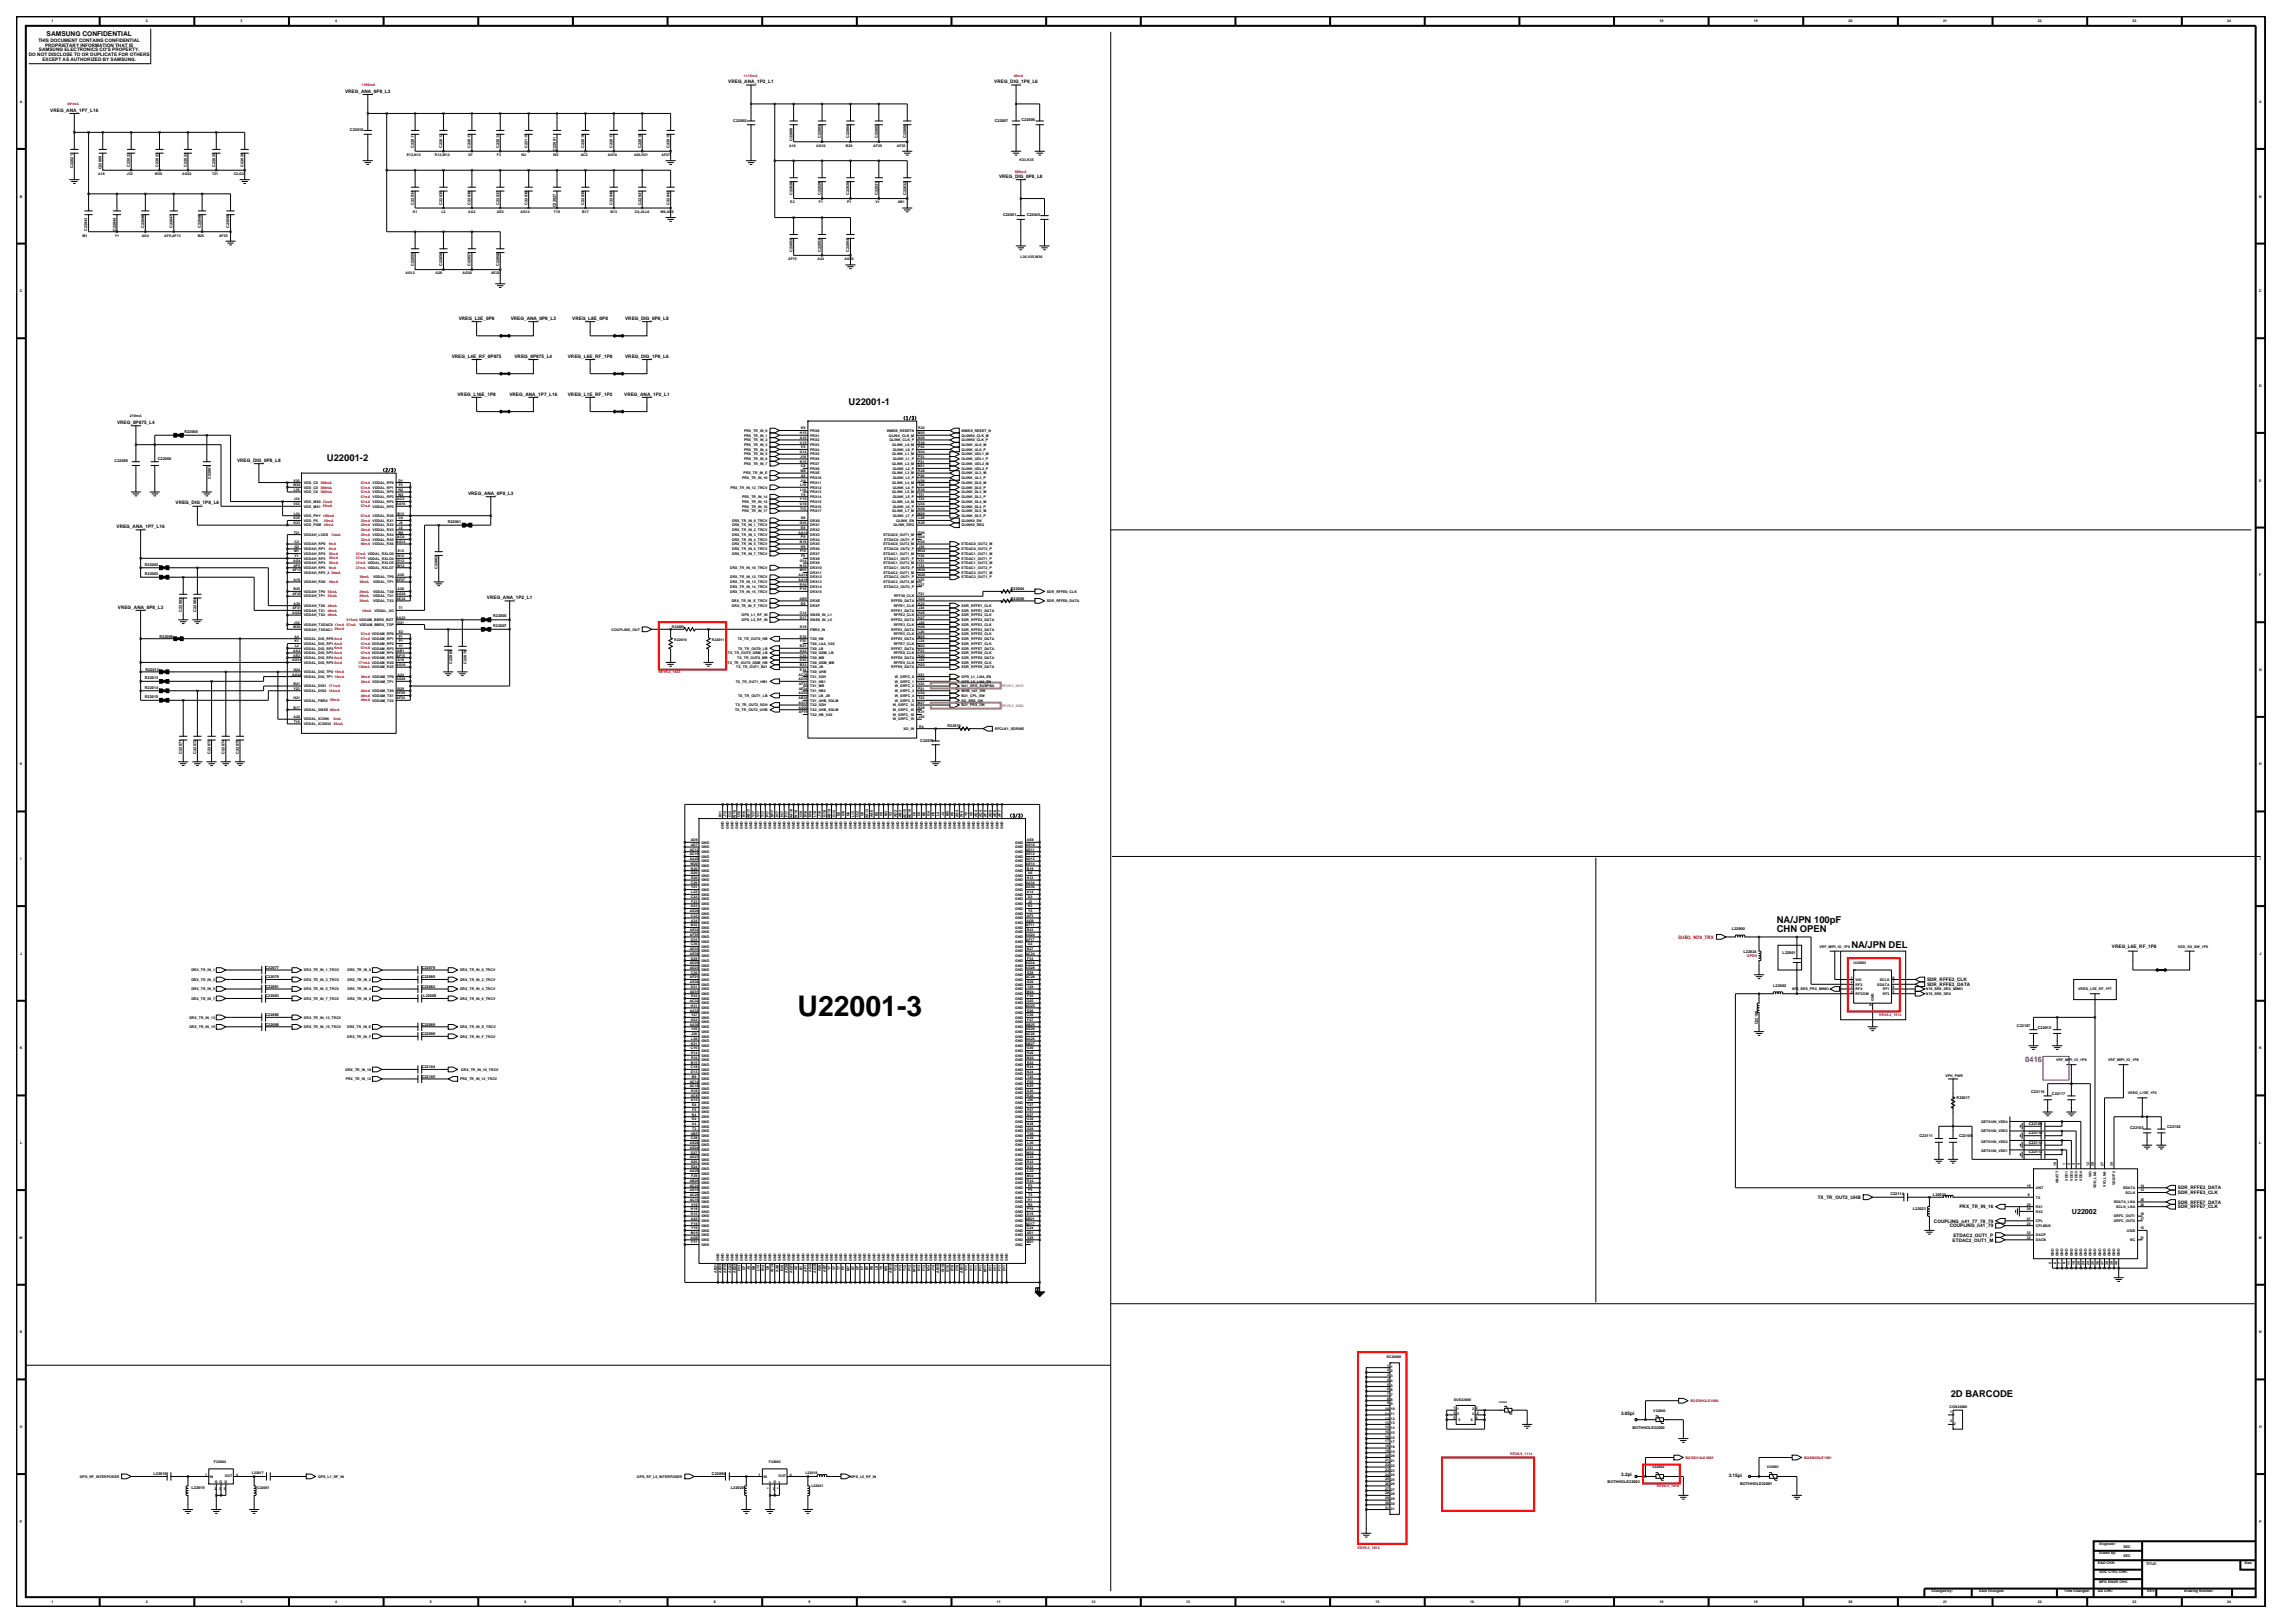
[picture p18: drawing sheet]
<svg xmlns="http://www.w3.org/2000/svg" width="420mm" height="297mm" viewBox="0 0 420 297" stroke-linecap="round" stroke-linejoin="round" font-family="sans-serif">
<defs><g id="words">
<text font-size="5.2" x="145.9" y="185.9">U22001-3</text>
<g font-size="1.7">
<text x="155.3" y="74.2">U22001-1</text>
<text x="59.8" y="84.4">U22001-2</text>
<text x="325.2" y="168.8">NA/JPN 100pF</text>
<text x="325.2" y="170.6">CHN OPEN</text>
<text x="338.8" y="173.4">NA/JPN DEL</text>
<text x="357" y="255.7">2D BARCODE</text>
</g>
<text font-size="1.4" fill="#00f" x="370.6" y="194.4">0416</text>
<text font-size="1.3" x="379.2" y="222.1">U22002</text>
<text font-size="1.2" x="8.5" y="6.6">SAMSUNG CONFIDENTIAL</text>
<g font-size=".9">
<text x="5.3" y="10.2">DO NOT DISCLOSE TO OR DUPLICATE FOR OTHERS</text>
<text x="7" y="7.6">THIS DOCUMENT CONTAINS CONFIDENTIAL</text>
<text x="7.1" y="9.4">SAMSUNG ELECTRONICS CO'S PROPERTY.</text>
<text x="7.8" y="11.1">EXCEPT AS AUTHORIZED BY SAMSUNG.</text>
<text x="8.2" y="8.5">PROPRIETARY INFORMATION THAT IS</text>
<text x="63.2" y="16.9">VREG_ANA_0P8_L3</text>
<text x="133.3" y="15.2">VREG_ANA_1P2_L1</text>
<text x="182" y="15.2">VREG_DIG_1P8_L6</text>
<text x="9.2" y="20.4">VREG_ANA_1P7_L16</text>
<text x="182.8" y="32.5">VREG_DIG_0P8_L8</text>
<text x="84" y="58.5">VREG_L3E_0P8</text>
<text x="93.5" y="58.5">VREG_ANA_0P8_L3</text>
<text x="104.7" y="58.5">VREG_L8E_0P8</text>
<text x="114.4" y="58.5">VREG_DIG_0P8_L8</text>
<text x="82.7" y="65.5">VREG_L4E_RF_0P875</text>
<text x="94.2" y="65.5">VREG_0P875_L4</text>
<text x="103.9" y="65.5">VREG_L6E_RF_1P8</text>
<text x="114.4" y="65.5">VREG_DIG_1P8_L6</text>
<text x="21.4" y="77.6">VREG_0P875_L4</text>
<text x="83.7" y="72.4">VREG_L16E_1P8</text>
<text x="93.2" y="72.4">VREG_ANA_1P7_L16</text>
<text x="103.9" y="72.4">VREG_L1E_RF_1P2</text>
<text x="114.2" y="72.4">VREG_ANA_1P2_L1</text>
<text x="43.4" y="84.5">VREG_DIG_0P8_L8</text>
<text x="32.1" y="92.3">VREG_DIG_1P8_L6</text>
<text x="85.7" y="90.6">VREG_ANA_0P8_L3</text>
<text x="21.3" y="96.6">VREG_ANA_1P7_L16</text>
<text x="21.6" y="111.3">VREG_ANA_0P8_L3</text>
<text x="89.1" y="109.6">VREG_ANA_1P2_L1</text>
<text x="386.5" y="173.5">VREG_L6E_RF_1P8</text>
<text x="352.7" y="179.5">SDR_RFFE3_CLK</text>
<text x="352.7" y="180.4">SDR_RFFE3_DATA</text>
<text x="332.7" y="219.4">TX_TR_OUT2_UHB</text>
<text x="358.6" y="221.1">PRX_TR_IN_16</text>
<text x="398.6" y="221.1">SDR_RFFE7_CLK</text>
<text x="398.6" y="220.2">SDR_RFFE7_DATA</text>
<text x="398.6" y="218.5">SDR_RFFE3_CLK</text>
<text x="398.6" y="217.7">SDR_RFFE3_DATA</text>
<text x="353.9" y="223.7">COUPLING_n41_77_78_79</text>
<text x="356.8" y="224.6">COUPLING_n41_79</text>
<text x="357.3" y="227.2">ETDAC2_OUT1_M</text>
<text x="357.5" y="226.3">ETDAC2_OUT1_P</text>
<text x="296.7" y="259">3.05pi</text>
<text x="296.7" y="270">3.2pi</text>
<text x="316.4" y="270.3">3.15pi</text>
</g>
<text font-size=".9" fill="#f00" x="307.1" y="171.8">SUB3_N78_TRX</text>
<g font-size=".7">
<text x="9.4" y="4.1">1</text>
<text x="26.7" y="4.1">2</text>
<text x="44" y="4.1">3</text>
<text x="61.4" y="4.1">4</text>
<text x="303.7" y="4.1">18</text>
<text x="321" y="4.1">19</text>
<text x="338.3" y="4.1">20</text>
<text x="355.6" y="4.1">21</text>
<text x="372.9" y="4.1">22</text>
<text x="390.3" y="4.1">23</text>
<text x="407.6" y="4.1">24</text>
<text x="3.6" y="18.8">A</text>
<text x="134.2" y="22.3">C22002</text>
<text x="182.1" y="22.3">C22007</text>
<text x="186.9" y="22.1">C22008</text>
<text x="413.4" y="18.8">A</text>
<text x="64" y="24">C22010</text>
<text x="74.5" y="28.6">E12,N12</text>
<text x="75.7" y="27" transform="rotate(-90 75.7 27)">C22011</text>
<text x="79.6" y="28.6">R12,W12</text>
<text x="80.9" y="27" transform="rotate(-90 80.9 27)">C22012</text>
<text x="85.7" y="28.6">D1</text>
<text x="86.1" y="27" transform="rotate(-90 86.1 27)">C22013</text>
<text x="91" y="28.6">F3</text>
<text x="91.3" y="27" transform="rotate(-90 91.3 27)">C22014</text>
<text x="95.5" y="28.6">N2</text>
<text x="96.5" y="27" transform="rotate(-90 96.5 27)">C22115</text>
<text x="101.2" y="28.6">W2</text>
<text x="101.7" y="27.6" transform="rotate(-90 101.7 27.6)">C22001</text>
<text x="106.3" y="28.6">AC2</text>
<text x="106.9" y="27" transform="rotate(-90 106.9 27)">C22016</text>
<text x="111.3" y="28.6">AG16</text>
<text x="112.1" y="27" transform="rotate(-90 112.1 27)">C22017</text>
<text x="116" y="28.6">A26,H21</text>
<text x="117.3" y="27" transform="rotate(-90 117.3 27)">C22018</text>
<text x="121.1" y="28.6">AF27</text>
<text x="122.5" y="27" transform="rotate(-90 122.5 27)">C22019</text>
<text x="144.4" y="26.8">A16</text>
<text x="145" y="25.8" transform="rotate(-90 145 25.8)">C22000</text>
<text x="149.4" y="26.8">AG10</text>
<text x="150.2" y="25.3" transform="rotate(-90 150.2 25.3)">C22003</text>
<text x="154.8" y="26.8">B29</text>
<text x="155.4" y="25.3" transform="rotate(-90 155.4 25.3)">C22004</text>
<text x="159.8" y="26.8">AF29</text>
<text x="160.6" y="25.3" transform="rotate(-90 160.6 25.3)">C22005</text>
<text x="164.1" y="26.8">AF23</text>
<text x="165.8" y="25.3" transform="rotate(-90 165.8 25.3)">C22006</text>
<text x="186.6" y="29.4">K33,K35</text>
<text x="13.4" y="30.7" transform="rotate(-90 13.4 30.7)">C22021</text>
<text x="18" y="32">A18</text>
<text x="18.6" y="31" transform="rotate(-90 18.6 31)">C22009</text>
<text x="23.2" y="32">J32</text>
<text x="23.8" y="30.5" transform="rotate(-90 23.8 30.5)">C22022</text>
<text x="28.3" y="32">W30</text>
<text x="29" y="30.5" transform="rotate(-90 29 30.5)">C22023</text>
<text x="33.3" y="32">AG22</text>
<text x="34.2" y="30.5" transform="rotate(-90 34.2 30.5)">C22024</text>
<text x="38.8" y="32">T21</text>
<text x="39.4" y="30.5" transform="rotate(-90 39.4 30.5)">C22025</text>
<text x="42.8" y="32">C2,G2</text>
<text x="44.6" y="30.5" transform="rotate(-90 44.6 30.5)">C22026</text>
<text x="145" y="35.7" transform="rotate(-90 145 35.7)">C22028</text>
<text x="150.2" y="35.7" transform="rotate(-90 150.2 35.7)">C22029</text>
<text x="155.4" y="35.7" transform="rotate(-90 155.4 35.7)">C22030</text>
<text x="160.6" y="35.7" transform="rotate(-90 160.6 35.7)">C22031</text>
<text x="165.8" y="35.7" transform="rotate(-90 165.8 35.7)">C22032</text>
<text x="3.6" y="36.1">B</text>
<text x="26.4" y="41.8" transform="rotate(-90 26.4 41.8)">C22046</text>
<text x="31.6" y="41.8" transform="rotate(-90 31.6 41.8)">C22047</text>
<text x="36.8" y="41.8" transform="rotate(-90 36.8 41.8)">C22048</text>
<text x="42" y="41.8" transform="rotate(-90 42 41.8)">C22049</text>
<text x="75.6" y="39">K1</text>
<text x="75.7" y="37.4" transform="rotate(-90 75.7 37.4)">C22034</text>
<text x="80.8" y="39">L2</text>
<text x="80.9" y="37.4" transform="rotate(-90 80.9 37.4)">C22035</text>
<text x="85.7" y="39">AA2</text>
<text x="86.1" y="37.4" transform="rotate(-90 86.1 37.4)">C22036</text>
<text x="90.9" y="39">AE2</text>
<text x="91.3" y="37.4" transform="rotate(-90 91.3 37.4)">C22037</text>
<text x="95.2" y="39">AG14</text>
<text x="96.5" y="37.4" transform="rotate(-90 96.5 37.4)">C22038</text>
<text x="101.4" y="39">T19</text>
<text x="101.7" y="37.9" transform="rotate(-90 101.7 37.9)">C22027</text>
<text x="106.5" y="39">B17</text>
<text x="106.9" y="37.4" transform="rotate(-90 106.9 37.4)">C22039</text>
<text x="111.7" y="39">B13</text>
<text x="112.1" y="37.4" transform="rotate(-90 112.1 37.4)">C22040</text>
<text x="116.2" y="39">C6,J6,L6</text>
<text x="117.3" y="37.4" transform="rotate(-90 117.3 37.4)">C22041</text>
<text x="120.8" y="39">W6,AC6</text>
<text x="122.5" y="37.4" transform="rotate(-90 122.5 37.4)">C22042</text>
<text x="144.6" y="37.2">E2</text>
<text x="149.8" y="37.2">F1</text>
<text x="155" y="37.2">P1</text>
<text x="160.2" y="37.2">V1</text>
<text x="164.3" y="37.2">AB1</text>
<text x="183.6" y="39.6">C22051</text>
<text x="187.9" y="39.5">C22045</text>
<text x="413.4" y="36.1">B</text>
<text x="15.1" y="43.3">M1</text>
<text x="16" y="42.3" transform="rotate(-90 16 42.3)">C22043</text>
<text x="21" y="43.3">Y1</text>
<text x="21.2" y="42.3" transform="rotate(-90 21.2 42.3)">C22044</text>
<text x="25.9" y="43.3">AG4</text>
<text x="30.1" y="43.3">AF9,AF13</text>
<text x="36.2" y="43.3">B25</text>
<text x="40.1" y="43.3">AF25</text>
<text x="144.2" y="47.6">AF15</text>
<text x="145" y="46.1" transform="rotate(-90 145 46.1)">C22052</text>
<text x="149.6" y="47.6">A24</text>
<text x="150.2" y="46.1" transform="rotate(-90 150.2 46.1)">C22053</text>
<text x="154.6" y="47.6">AG26</text>
<text x="155.4" y="46.1" transform="rotate(-90 155.4 46.1)">C22054</text>
<text x="186.8" y="47.2">L36,V35,W36</text>
<text x="3.6" y="53.5">C</text>
<text x="74.2" y="50.2">AG12</text>
<text x="75.7" y="48.7" transform="rotate(-90 75.7 48.7)">C22055</text>
<text x="79.7" y="50.2">A28</text>
<text x="80.9" y="48.7" transform="rotate(-90 80.9 48.7)">C22056</text>
<text x="84.6" y="50.2">AG30</text>
<text x="86.1" y="48.7" transform="rotate(-90 86.1 48.7)">C22057</text>
<text x="89.9" y="50.2">AE22</text>
<text x="91.3" y="48.7" transform="rotate(-90 91.3 48.7)">C22058</text>
<text x="413.4" y="53.5">C</text>
<text x="413.4" y="70.8">D</text>
<text x="23.8" y="76.4">219mA</text>
<text x="165.4" y="76.8">(1/3)</text>
<text x="33.7" y="79.3">R22000</text>
<text x="136.2" y="79">PRX_TR_IN_0</text>
<text x="136.2" y="81.6">PRX_TR_IN_3</text>
<text x="136.2" y="82.5">PRX_TR_IN_4</text>
<text x="136.2" y="80.7">PRX_TR_IN_2</text>
<text x="136.2" y="83.3">PRX_TR_IN_5</text>
<text x="136.2" y="79.9">PRX_TR_IN_1</text>
<text x="146.4" y="82.9">U14</text>
<text x="146.4" y="79.5">H15</text>
<text x="146.4" y="80.3">A10</text>
<text x="146.4" y="81.2">V15</text>
<text x="146.4" y="83.8">J10</text>
<text x="146.6" y="78.6">K9</text>
<text x="146.6" y="82">V9</text>
<text x="148.3" y="81.6">PRX3</text>
<text x="148.3" y="82.5">PRX4</text>
<text x="148.3" y="83.3">PRX5</text>
<text x="148.3" y="79.9">PRX1</text>
<text x="148.3" y="80.7">PRX2</text>
<text x="148.3" y="79">PRX0</text>
<text x="162.3" y="79">WMSS_RESETN</text>
<text x="162.7" y="79.9">QLINK_CLK_M</text>
<text x="162.8" y="80.7">QLINK_CLK_P</text>
<text x="163.3" y="81.6">QLINK_L0_M</text>
<text x="163.3" y="83.3">QLINK_L1_M</text>
<text x="163.4" y="82.5">QLINK_L0_P</text>
<text x="168" y="79.5">M35</text>
<text x="168" y="78.6">R22</text>
<text x="168" y="81.2">R36</text>
<text x="168" y="82.9">N34</text>
<text x="168" y="80.3">N36</text>
<text x="168" y="83.8">P33</text>
<text x="168" y="82">P35</text>
<text x="176" y="79.9">QLINK0_CLK_M</text>
<text x="176" y="80.7">QLINK0_CLK_P</text>
<text x="176" y="82.5">QLINK_UL0_P</text>
<text x="176" y="81.6">QLINK_UL0_M</text>
<text x="176" y="83.3">QLINK_UDL1_M</text>
<text x="176" y="79">WMSS_RESET_N</text>
<text x="21" y="84.6">C22059</text>
<text x="28.9" y="84.3">C22060</text>
<text x="38.6" y="87.6" transform="rotate(-90 38.6 87.6)">C22061</text>
<text x="53.6" y="89">W36</text>
<text x="53.7" y="88.1">V35</text>
<text x="53.7" y="89.8">L36</text>
<text x="55.6" y="88.5">VDD_CX 300mA</text>
<text x="55.6" y="89.4">VDD_CX 300mA</text>
<text x="70.1" y="86.4">(2/3)</text>
<text x="72.9" y="88.1">D1</text>
<text x="72.9" y="89.8">N2</text>
<text x="73" y="89">F3</text>
<text x="133.7" y="89.4">PRX_TR_IN_12_TRCV</text>
<text x="135.8" y="87.7">PRX_TR_IN_10</text>
<text x="136.1" y="86.8">PRX_TR_IN_E</text>
<text x="136.2" y="85.1">PRX_TR_IN_7</text>
<text x="136.2" y="84.2">PRX_TR_IN_6</text>
<text x="146.4" y="84.6">K15</text>
<text x="146.4" y="89">L10</text>
<text x="146.4" y="89.8">L16</text>
<text x="146.4" y="88.1">J16</text>
<text x="146.5" y="86.4">W8</text>
<text x="146.6" y="85.5">C8</text>
<text x="146.6" y="87.2">A8</text>
<text x="148.3" y="86.8">PRXE</text>
<text x="148.3" y="85.1">PRX7</text>
<text x="148.3" y="85.9">PRX8</text>
<text x="148.3" y="87.7">PRX10</text>
<text x="148.3" y="89.4">PRX12</text>
<text x="148.3" y="84.2">PRX6</text>
<text x="148.3" y="88.5">PRX11</text>
<text x="163.3" y="88.5">QLINK_L4_M</text>
<text x="163.3" y="86.8">QLINK_L3_M</text>
<text x="163.3" y="85.1">QLINK_L2_M</text>
<text x="163.4" y="89.4">QLINK_L4_P</text>
<text x="163.4" y="87.7">QLINK_L3_P</text>
<text x="163.4" y="84.2">QLINK_L1_P</text>
<text x="163.4" y="85.9">QLINK_L2_P</text>
<text x="168" y="85.5">M31</text>
<text x="168" y="88.1">U36</text>
<text x="168" y="86.4">R28</text>
<text x="168" y="89.8">R30</text>
<text x="168" y="87.2">P29</text>
<text x="168" y="84.6">P31</text>
<text x="168.1" y="89">T35</text>
<text x="176" y="89.4">QLINK_DL0_P</text>
<text x="176" y="88.5">QLINK_DL0_M</text>
<text x="176" y="85.1">QLINK_UDL2_M</text>
<text x="176" y="84.2">QLINK_UDL1_P</text>
<text x="176" y="85.9">QLINK_UDL2_P</text>
<text x="176" y="87.7">QLINK_UL3_P</text>
<text x="176" y="86.8">QLINK_UL3_M</text>
<text x="413.4" y="88.1">E</text>
<text x="53.7" y="95.9">K33</text>
<text x="53.7" y="95">K35</text>
<text x="53.7" y="92.4">V33</text>
<text x="53.7" y="94.2">L34</text>
<text x="53.8" y="91.6">J34</text>
<text x="55.6" y="92">VDD_MX0</text>
<text x="55.6" y="95.5">VDD_PX</text>
<text x="55.6" y="94.6">VDD_PHY 100mA</text>
<text x="55.6" y="90.3">VDD_CX 300mA</text>
<text x="55.6" y="92.9">VDD_MX1</text>
<text x="72.5" y="92.4">AG16</text>
<text x="72.7" y="91.6">AC2</text>
<text x="72.8" y="94.2">B13</text>
<text x="72.9" y="90.7">W2</text>
<text x="72.9" y="95">C6</text>
<text x="73" y="95.9">J6</text>
<text x="81.9" y="95.7">R22001</text>
<text x="134" y="95.5">DRX_TR_IN_0_TRCV</text>
<text x="135.8" y="91.1">PRX_TR_IN_14</text>
<text x="135.8" y="92">PRX_TR_IN_15</text>
<text x="135.8" y="93.7">PRX_TR_IN_17</text>
<text x="135.8" y="92.9">PRX_TR_IN_16</text>
<text x="146.4" y="95.9">G16</text>
<text x="146.4" y="92.4">U10</text>
<text x="146.4" y="91.6">Y15</text>
<text x="146.4" y="93.3">T15</text>
<text x="146.5" y="95">G8</text>
<text x="146.6" y="90.7">Y9</text>
<text x="148.3" y="92">PRX15</text>
<text x="148.3" y="91.1">PRX14</text>
<text x="148.3" y="92.9">PRX16</text>
<text x="148.3" y="93.7">PRX17</text>
<text x="148.3" y="95.5">DRX0</text>
<text x="148.3" y="90.3">PRX13</text>
<text x="163.3" y="92">QLINK_L6_M</text>
<text x="163.3" y="90.3">QLINK_L5_M</text>
<text x="163.3" y="93.7">QLINK_L7_M</text>
<text x="163.4" y="91.1">QLINK_L5_P</text>
<text x="163.4" y="92.9">QLINK_L6_P</text>
<text x="163.4" y="94.6">QLINK_L7_P</text>
<text x="164" y="95.5">QLINK_EN</text>
<text x="168" y="94.2">M29</text>
<text x="168" y="92.4">U34</text>
<text x="168" y="93.3">N30</text>
<text x="168" y="95.9">K29</text>
<text x="168.1" y="90.7">T31</text>
<text x="168.1" y="91.6">T33</text>
<text x="168.1" y="95">L28</text>
<text x="176" y="91.1">QLINK_DL3_P</text>
<text x="176" y="90.3">QLINK_DL3_M</text>
<text x="176" y="92.9">QLINK_DL4_P</text>
<text x="176" y="92">QLINK_DL4_M</text>
<text x="176" y="94.6">QLINK_DL5_P</text>
<text x="176" y="93.7">QLINK_DL5_M</text>
<text x="176" y="95.5">QLINK0_EN</text>
<text x="53.7" y="97.6">T21</text>
<text x="53.9" y="101.1">M1</text>
<text x="53.9" y="100.2">G2</text>
<text x="53.9" y="99.4">C2</text>
<text x="53.9" y="102">Y1</text>
<text x="55.6" y="96.3">VDD_PXM</text>
<text x="55.6" y="100.7">VDDAH_RP1</text>
<text x="55.6" y="99.8">VDDAH_RP0</text>
<text x="55.6" y="101.5">VDDAH_RP2</text>
<text x="55.6" y="98.1">VDDAH_LVDS</text>
<text x="72.5" y="99.4">AG12</text>
<text x="72.7" y="98.5">AC6</text>
<text x="72.8" y="102">N12</text>
<text x="72.8" y="101.1">E12</text>
<text x="72.9" y="97.6">W6</text>
<text x="73" y="96.8">L6</text>
<text x="134" y="100.7">DRX_TR_IN_6_TRCV</text>
<text x="134" y="101.5">DRX_TR_IN_7_TRCV</text>
<text x="134" y="99.8">DRX_TR_IN_5_TRCV</text>
<text x="134" y="98.1">DRX_TR_IN_3_TRCV</text>
<text x="134" y="96.3">DRX_TR_IN_1_TRCV</text>
<text x="134" y="98.9">DRX_TR_IN_4_TRCV</text>
<text x="134" y="97.2">DRX_TR_IN_2_TRCV</text>
<text x="146.2" y="97.6">AA14</text>
<text x="146.4" y="99.4">N16</text>
<text x="146.4" y="101.1">F15</text>
<text x="146.6" y="100.2">H9</text>
<text x="146.6" y="98.5">P9</text>
<text x="146.6" y="96.8">E8</text>
<text x="146.6" y="102">F9</text>
<text x="148.3" y="98.9">DRX4</text>
<text x="148.3" y="99.8">DRX5</text>
<text x="148.3" y="100.7">DRX6</text>
<text x="148.3" y="96.3">DRX1</text>
<text x="148.3" y="97.2">DRX2</text>
<text x="148.3" y="101.5">DRX7</text>
<text x="148.3" y="98.1">DRX3</text>
<text x="161.7" y="101.5">ETDAC1_OUT1_M</text>
<text x="161.7" y="99.8">ETDAC0_OUT2_M</text>
<text x="161.7" y="98.1">ETDAC0_OUT1_M</text>
<text x="161.8" y="98.9">ETDAC0_OUT1_P</text>
<text x="161.8" y="100.7">ETDAC0_OUT2_P</text>
<text x="163.5" y="96.3">QLINK_REQ</text>
<text x="168" y="101.1">W34</text>
<text x="168" y="98.5">G34</text>
<text x="168" y="97.6">G36</text>
<text x="168" y="99.4">H35</text>
<text x="168" y="102">Y35</text>
<text x="168.1" y="100.2">J36</text>
<text x="176" y="100.7">ETDAC0_OUT2_P</text>
<text x="176" y="99.8">ETDAC0_OUT2_M</text>
<text x="176" y="96.3">QLINK0_REQ</text>
<text x="176" y="101.5">ETDAC1_OUT1_M</text>
<text x="26.5" y="103.5">R22002</text>
<text x="26.5" y="105.3">R22003</text>
<text x="53.5" y="104.6">AF13</text>
<text x="53.6" y="102.8">AG4</text>
<text x="53.7" y="103.7">AF9</text>
<text x="53.7" y="106.3">A18</text>
<text x="55.6" y="103.3">VDDAH_RP4</text>
<text x="55.6" y="105">VDDAH_RP5_2</text>
<text x="55.6" y="104.1">VDDAH_RP5</text>
<text x="55.6" y="106.7">VDDAH_RX0</text>
<text x="55.6" y="102.4">VDDAH_RP3</text>
<text x="68.3" y="105.9">VDDAL_TP0</text>
<text x="68.3" y="106.7">VDDAL_TP1</text>
<text x="72.6" y="106.3">AF27</text>
<text x="72.7" y="103.7">W12</text>
<text x="72.8" y="102.8">R12</text>
<text x="72.8" y="105.4">A26</text>
<text x="80.1" y="104.1" transform="rotate(-90 80.1 104.1)">C22062</text>
<text x="133.6" y="105.9">DRX_TR_IN_12_TRCV</text>
<text x="133.6" y="106.7">DRX_TR_IN_13_TRCV</text>
<text x="133.6" y="107.6">DRX_TR_IN_14_TRCV</text>
<text x="133.6" y="104.1">DRX_TR_IN_10_TRCV</text>
<text x="146.2" y="106.3">AA16</text>
<text x="146.2" y="105.4">AA10</text>
<text x="146.4" y="104.6">M15</text>
<text x="146.4" y="102.8">G14</text>
<text x="146.4" y="107.2">R10</text>
<text x="146.4" y="103.7">N10</text>
<text x="148.3" y="107.6">DRX14</text>
<text x="148.3" y="104.1">DRX10</text>
<text x="148.3" y="102.4">DRX8</text>
<text x="148.3" y="103.3">DRX9</text>
<text x="148.3" y="106.7">DRX13</text>
<text x="148.3" y="105.9">DRX12</text>
<text x="148.3" y="105">DRX11</text>
<text x="161.7" y="103.3">ETDAC1_OUT2_M</text>
<text x="161.7" y="106.7">ETDAC2_OUT2_M</text>
<text x="161.7" y="105">ETDAC2_OUT1_M</text>
<text x="161.8" y="105.9">ETDAC2_OUT1_P</text>
<text x="161.8" y="104.1">ETDAC1_OUT2_P</text>
<text x="161.8" y="102.4">ETDAC1_OUT1_P</text>
<text x="161.8" y="107.6">ETDAC2_OUT2_P</text>
<text x="168" y="105.4">W28</text>
<text x="168" y="104.6">W26</text>
<text x="168" y="102.8">Y31</text>
<text x="168" y="103.7">Y33</text>
<text x="168" y="106.3">V25</text>
<text x="168" y="107.2">V27</text>
<text x="176" y="105">ETDAC2_OUT1_M</text>
<text x="176" y="104.1">ETDAC1_OUT2_P</text>
<text x="176" y="103.3">ETDAC1_OUT2_M</text>
<text x="176" y="105.9">ETDAC2_OUT1_P</text>
<text x="176" y="102.4">ETDAC1_OUT1_P</text>
<text x="413.5" y="105.4">F</text>
<text x="33.3" y="111.9" transform="rotate(-90 33.3 111.9)">C22063</text>
<text x="35.9" y="111.9" transform="rotate(-90 35.9 111.9)">C22064</text>
<text x="53.5" y="112.3">AG22</text>
<text x="53.5" y="111.5">AF31</text>
<text x="53.5" y="108.9">AF25</text>
<text x="53.7" y="108">B25</text>
<text x="53.7" y="110.6">A30</text>
<text x="55.6" y="108.4">VDDAH_TP0</text>
<text x="55.6" y="112.8">VDDAH_TX2</text>
<text x="55.6" y="111.9">VDDAH_TX1</text>
<text x="55.6" y="111.1">VDDAH_TX0</text>
<text x="55.6" y="109.3">VDDAH_TP1</text>
<text x="68.3" y="109.3">VDDAL_TX1</text>
<text x="68.3" y="110.2">VDDAL_TX2</text>
<text x="68.3" y="108.4">VDDAL_TX0</text>
<text x="68.5" y="111.9">VDDAL_XO</text>
<text x="72.5" y="108.9">AG30</text>
<text x="72.5" y="113.2">AA22</text>
<text x="72.5" y="109.8">AE22</text>
<text x="72.8" y="108">A28</text>
<text x="73" y="111.5">T1</text>
<text x="90.3" y="112.8">R22005</text>
<text x="133.6" y="108.4">DRX_TR_IN_15_TRCV</text>
<text x="133.9" y="110.2">DRX_TR_IN_E_TRCV</text>
<text x="133.9" y="111.1">DRX_TR_IN_F_TRCV</text>
<text x="135.7" y="112.8">GPS_L1_RF_IN</text>
<text x="135.7" y="113.7">GPS_L5_RF_IN</text>
<text x="146.3" y="109.8">AB9</text>
<text x="146.4" y="113.2">D17</text>
<text x="146.4" y="112.3">C14</text>
<text x="146.4" y="108">P15</text>
<text x="146.6" y="110.6">D9</text>
<text x="148.3" y="108.4">DRX15</text>
<text x="148.3" y="113.7">GNSS_IN_L5</text>
<text x="148.3" y="111.1">DRXF</text>
<text x="148.3" y="112.8">GNSS_IN_L1</text>
<text x="148.3" y="110.2">DRXE</text>
<text x="163.1" y="111.9">RFFE1_DATA</text>
<text x="163.1" y="113.7">RFFE2_DATA</text>
<text x="163.1" y="110.2">RFFE0_DATA</text>
<text x="163.6" y="111.1">RFFE1_CLK</text>
<text x="163.6" y="112.8">RFFE2_CLK</text>
<text x="163.6" y="109.3">RFF30_CLK</text>
<text x="168" y="109.8">G22</text>
<text x="168" y="110.6">K23</text>
<text x="168" y="112.3">H25</text>
<text x="168" y="113.2">H27</text>
<text x="168.1" y="108.9">F21</text>
<text x="168.1" y="111.5">J24</text>
<text x="176" y="111.1">SDR_RFFE1_CLK</text>
<text x="176" y="111.9">SDR_RFFE1_DATA</text>
<text x="176" y="112.8">SDR_RFFE2_CLK</text>
<text x="176" y="113.7">SDR_RFFE2_DATA</text>
<text x="185" y="109.7">R22006</text>
<text x="185" y="108">R22004</text>
<text x="191.6" y="110.2">SDR_RFFE0_DATA</text>
<text x="191.6" y="108.4">SDR_RFFE0_CLK</text>
<text x="29.2" y="116.7">R22008</text>
<text x="53.6" y="115">W30</text>
<text x="53.7" y="119.3">AA2</text>
<text x="53.8" y="114.1">J32</text>
<text x="53.9" y="117.6">K1</text>
<text x="53.9" y="116.7">A4</text>
<text x="53.9" y="118.4">L2</text>
<text x="55.6" y="114.5">VDDAH_TXDAC0</text>
<text x="55.6" y="118">VDDAL_DIG_RP1</text>
<text x="55.6" y="118.9">VDDAL_DIG_RP2</text>
<text x="55.6" y="115.4">VDDAH_TXDAC1</text>
<text x="55.6" y="119.7">VDDAL_DIG_RP3</text>
<text x="55.6" y="117.1">VDDAL_DIG_RP0</text>
<text x="65.8" y="114.5">VDDAM_BBRX_TOP</text>
<text x="72.7" y="119.3">AB1</text>
<text x="72.8" y="114.1">D21</text>
<text x="73" y="117.6">P1</text>
<text x="73" y="115.8">E2</text>
<text x="73" y="118.4">V1</text>
<text x="73" y="116.7">F1</text>
<text x="90.3" y="114.8">R22007</text>
<text x="111.9" y="115.4">COUPLING_OUT</text>
<text x="122.9" y="114.9">R22009</text>
<text x="123.4" y="117.4">R22010</text>
<text x="130.3" y="117.4">R22011</text>
<text x="133.2" y="119.7">TX_TR_OUT0_GSM_LB</text>
<text x="135" y="117.1">TX_TR_OUT0_HB</text>
<text x="135.1" y="118.9">TX_TR_OUT0_LB</text>
<text x="146.4" y="115">K19</text>
<text x="146.4" y="118.4">B31</text>
<text x="146.4" y="119.3">A32</text>
<text x="146.4" y="116.7">E36</text>
<text x="146.4" y="117.6">F35</text>
<text x="148.3" y="115.4">FBRX_IN</text>
<text x="148.3" y="118">TX0_LAA_V2X</text>
<text x="148.3" y="117.1">TX0_HB</text>
<text x="148.3" y="118.9">TX0_LB</text>
<text x="148.3" y="119.7">TX0_GSM_LB</text>
<text x="163.1" y="115.4">RFFE3_DATA</text>
<text x="163.1" y="118.9">RFFE7_DATA</text>
<text x="163.1" y="117.1">RFFE5_DATA</text>
<text x="163.6" y="119.7">RFFE8_CLK</text>
<text x="163.6" y="116.2">RFFE5_CLK</text>
<text x="163.6" y="118">RFFE7_CLK</text>
<text x="163.6" y="114.5">RFFE3_CLK</text>
<text x="168" y="118.4">M23</text>
<text x="168" y="116.7">M25</text>
<text x="168" y="115">H29</text>
<text x="168" y="119.3">P23</text>
<text x="168.1" y="115.8">L26</text>
<text x="168.1" y="117.6">L24</text>
<text x="168.1" y="114.1">J28</text>
<text x="176" y="119.7">SDR_RFFE8_CLK</text>
<text x="176" y="114.5">SDR_RFFE3_CLK</text>
<text x="176" y="115.4">SDR_RFFE3_DATA</text>
<text x="176" y="116.2">SDR_RFFE5_CLK</text>
<text x="176" y="117.1">SDR_RFFE5_DATA</text>
<text x="176" y="118">SDR_RFFE7_CLK</text>
<text x="176" y="118.9">SDR_RFFE7_DATA</text>
<text x="26.5" y="124.3">R22013</text>
<text x="26.6" y="122.7">R22012</text>
<text x="53.5" y="121">AG14</text>
<text x="53.5" y="123.6">AA24</text>
<text x="53.7" y="120.1">AE2</text>
<text x="53.7" y="122.8">G24</text>
<text x="53.7" y="125.3">B21</text>
<text x="55.6" y="123.2">VDDAL_DIG_TP0</text>
<text x="55.6" y="125.8">VDDAL_DIG1</text>
<text x="55.6" y="121.4">VDDAL_DIG_RP5</text>
<text x="55.6" y="124">VDDAL_DIG_TP1</text>
<text x="55.6" y="120.6">VDDAL_DIG_RP4</text>
<text x="72.5" y="121.9">AG10</text>
<text x="72.5" y="124.5">AG26</text>
<text x="72.6" y="120.1">AF15</text>
<text x="72.8" y="121">A16</text>
<text x="72.8" y="123.6">A24</text>
<text x="82.7" y="121.4" transform="rotate(-90 82.7 121.4)">C22069</text>
<text x="85.3" y="121.4" transform="rotate(-90 85.3 121.4)">C22070</text>
<text x="133.2" y="121.4">TX_TR_OUT0_GSM_HB</text>
<text x="134.6" y="124.9">TX_TR_OUT1_HB1</text>
<text x="134.7" y="122.3">TX_TR_OUT1_B21</text>
<text x="134.9" y="120.6">TX_TR_OUT0_MB</text>
<text x="146.2" y="123.6">AC36</text>
<text x="146.2" y="124.5">AD35</text>
<text x="146.2" y="125.3">AF33</text>
<text x="146.4" y="121">D35</text>
<text x="146.4" y="121.9">B33</text>
<text x="146.4" y="120.1">C34</text>
<text x="146.4" y="122.8">E34</text>
<text x="148.3" y="121.4">TX0_GSM_MB</text>
<text x="148.3" y="123.2">TX0_UHB</text>
<text x="148.3" y="125.8">TX1_MB</text>
<text x="148.3" y="122.3">TX0_JB</text>
<text x="148.3" y="120.6">TX0_MB</text>
<text x="148.3" y="124">TX1_5GH</text>
<text x="148.3" y="124.9">TX1_HB1</text>
<text x="163.1" y="120.6">RFFE8_DATA</text>
<text x="163.1" y="122.3">RFFE9_DATA</text>
<text x="163.6" y="121.4">RFFE9_CLK</text>
<text x="163.8" y="124">W_GRFC_0</text>
<text x="163.8" y="125.8">W_GRFC_2</text>
<text x="163.8" y="124.9">W_GRFC_1</text>
<text x="168" y="124.5">U22</text>
<text x="168" y="120.1">N22</text>
<text x="168" y="121.9">H23</text>
<text x="168" y="123.6">V21</text>
<text x="168" y="125.3">V23</text>
<text x="168.1" y="121">J22</text>
<text x="176" y="124">GPS_L1_LNA_EN</text>
<text x="176" y="124.9">GPS_L5_LNA_EN</text>
<text x="176" y="125.8">N41_SRS_SUBPBA</text>
<text x="176" y="120.6">SDR_RFFE8_DATA</text>
<text x="176" y="121.4">SDR_RFFE9_CLK</text>
<text x="176" y="122.3">SDR_RFFE9_DATA</text>
<text x="413.4" y="122.8">G</text>
<text x="26.5" y="127.8">R22015</text>
<text x="26.5" y="126">R22014</text>
<text x="53.7" y="127.9">H21</text>
<text x="53.7" y="129.7">B17</text>
<text x="53.7" y="131.4">A20</text>
<text x="53.7" y="126.2">Y23</text>
<text x="55.6" y="128.4">VDDAL_FBRX 20mA</text>
<text x="55.6" y="130.1">VDDAL_GNSS 40mA</text>
<text x="55.6" y="131.8">VDDAL_ICON6</text>
<text x="55.6" y="126.6">VDDAL_DIG2</text>
<text x="72.6" y="127.9">AF23</text>
<text x="72.6" y="127.1">AF29</text>
<text x="72.8" y="126.2">B29</text>
<text x="134.5" y="130.1">TX_TR_OUT2_UHB</text>
<text x="134.6" y="129.2">TX_TR_OUT2_5GH</text>
<text x="135.1" y="127.5">TX_TR_OUT1_LB</text>
<text x="146.1" y="128.8">AG18</text>
<text x="146.1" y="129.7">AG20</text>
<text x="146.1" y="127.1">AG32</text>
<text x="146.2" y="127.9">AB35</text>
<text x="146.2" y="126.2">AE34</text>
<text x="146.2" y="130.5">AF19</text>
<text x="148.3" y="129.2">TX2_5GH</text>
<text x="148.3" y="130.1">TX2_UHB_5GLM</text>
<text x="148.3" y="127.5">TX1_LB_JB</text>
<text x="148.3" y="128.4">TX1_UHB_5GLM</text>
<text x="148.3" y="126.6">TX1_HB2</text>
<text x="148.3" y="131">TX2_HB_V2X</text>
<text x="163.4" y="130.1">W_GRFC_15</text>
<text x="163.4" y="129.2">W_GRFC_14</text>
<text x="163.4" y="131">W_GRFC_18</text>
<text x="163.4" y="131.8">W_GRFC_19</text>
<text x="163.8" y="127.5">W_GRFC_4</text>
<text x="163.8" y="128.4">W_GRFC_5</text>
<text x="163.8" y="126.6">W_GRFC_3</text>
<text x="168" y="128.8">M27</text>
<text x="168" y="127.1">U24</text>
<text x="168" y="129.7">N26</text>
<text x="168" y="130.5">K31</text>
<text x="168" y="126.2">P21</text>
<text x="168.1" y="127.9">T23</text>
<text x="168.1" y="131.4">J30</text>
<text x="176" y="126.6">MHB_n41_SW</text>
<text x="176" y="127.5">B21_CPL_SW</text>
<text x="176" y="128.4">5G_SRS_ON</text>
<text x="176" y="129.2">B21_PRX_ON</text>
<text x="33.3" y="137.9" transform="rotate(-90 33.3 137.9)">C22071</text>
<text x="35.9" y="137.9" transform="rotate(-90 35.9 137.9)">C22072</text>
<text x="38.5" y="137.9" transform="rotate(-90 38.5 137.9)">C22073</text>
<text x="41.1" y="137.9" transform="rotate(-90 41.1 137.9)">C22074</text>
<text x="43.7" y="137.9" transform="rotate(-90 43.7 137.9)">C22075</text>
<text x="53.7" y="132.3">T19</text>
<text x="55.6" y="132.7">VDDAL_ICON32</text>
<text x="165.4" y="133.6">XO_IN</text>
<text x="168.2" y="133.1">R4</text>
<text x="168.4" y="135.7">C22076</text>
<text x="173.4" y="133.1">R22016</text>
<text x="182.1" y="133.6">RFCLK1_SDR865</text>
<text x="3.6" y="140.1">H</text>
<text x="413.4" y="140.1">H</text>
<text x="132" y="149.5" transform="rotate(-90 132 149.5)">B11</text>
<text x="132.9" y="149.5" transform="rotate(-90 132.9 149.5)">J12</text>
<text x="133.8" y="149.5" transform="rotate(-90 133.8 149.5)">C12</text>
<text x="134.7" y="149.6" transform="rotate(-90 134.7 149.6)">W16</text>
<text x="135.5" y="149.5" transform="rotate(-90 135.5 149.5)">U16</text>
<text x="136.4" y="149.5" transform="rotate(-90 136.4 149.5)">R16</text>
<text x="137.3" y="149.8" transform="rotate(-90 137.3 149.8)">AB17</text>
<text x="138.1" y="149.5" transform="rotate(-90 138.1 149.5)">Y17</text>
<text x="139" y="149.5" transform="rotate(-90 139 149.5)">V17</text>
<text x="139.8" y="149.5" transform="rotate(-90 139.8 149.5)">T17</text>
<text x="140.7" y="149.5" transform="rotate(-90 140.7 149.5)">P17</text>
<text x="141.6" y="149.6" transform="rotate(-90 141.6 149.6)">M17</text>
<text x="142.5" y="149.5" transform="rotate(-90 142.5 149.5)">K17</text>
<text x="143.3" y="149.5" transform="rotate(-90 143.3 149.5)">H17</text>
<text x="144.2" y="149.5" transform="rotate(-90 144.2 149.5)">F17</text>
<text x="145" y="149.8" transform="rotate(-90 145 149.8)">AA18</text>
<text x="145.9" y="149.6" transform="rotate(-90 145.9 149.6)">W18</text>
<text x="146.8" y="149.5" transform="rotate(-90 146.8 149.5)">U18</text>
<text x="147.6" y="149.5" transform="rotate(-90 147.6 149.5)">R18</text>
<text x="148.5" y="149.5" transform="rotate(-90 148.5 149.5)">N18</text>
<text x="149.4" y="149.5" transform="rotate(-90 149.4 149.5)">L18</text>
<text x="150.2" y="149.5" transform="rotate(-90 150.2 149.5)">J18</text>
<text x="151.1" y="149.5" transform="rotate(-90 151.1 149.5)">G18</text>
<text x="152" y="149.8" transform="rotate(-90 152 149.8)">AB19</text>
<text x="152.8" y="149.5" transform="rotate(-90 152.8 149.5)">G12</text>
<text x="153.7" y="149.3" transform="rotate(-90 153.7 149.3)">E6</text>
<text x="154.6" y="149.4" transform="rotate(-90 154.6 149.4)">G6</text>
<text x="155.4" y="149.3" transform="rotate(-90 155.4 149.3)">N6</text>
<text x="156.3" y="149.5" transform="rotate(-90 156.3 149.5)">L12</text>
<text x="157.2" y="149.5" transform="rotate(-90 157.2 149.5)">U12</text>
<text x="158" y="149.3" transform="rotate(-90 158 149.3)">U6</text>
<text x="158.9" y="149.8" transform="rotate(-90 158.9 149.8)">AA12</text>
<text x="159.8" y="149.6" transform="rotate(-90 159.8 149.6)">AA6</text>
<text x="160.6" y="149.3" transform="rotate(-90 160.6 149.3)">B3</text>
<text x="161.5" y="149.3" transform="rotate(-90 161.5 149.3)">H3</text>
<text x="162.4" y="149.4" transform="rotate(-90 162.4 149.4)">M3</text>
<text x="163.2" y="149.3" transform="rotate(-90 163.2 149.3)">V3</text>
<text x="164.1" y="149.6" transform="rotate(-90 164.1 149.6)">AD3</text>
<text x="165" y="149.6" transform="rotate(-90 165 149.6)">AB3</text>
<text x="165.8" y="149.8" transform="rotate(-90 165.8 149.8)">AD15</text>
<text x="166.7" y="149.7" transform="rotate(-90 166.7 149.7)">AE16</text>
<text x="167.6" y="149.3" transform="rotate(-90 167.6 149.3)">C4</text>
<text x="168.4" y="149.3" transform="rotate(-90 168.4 149.3)">D5</text>
<text x="169.3" y="149.3" transform="rotate(-90 169.3 149.3)">B5</text>
<text x="170.2" y="149.4" transform="rotate(-90 170.2 149.4)">G4</text>
<text x="171" y="149.3" transform="rotate(-90 171 149.3)">H5</text>
<text x="171.9" y="149.3" transform="rotate(-90 171.9 149.3)">L4</text>
<text x="172.8" y="149.3" transform="rotate(-90 172.8 149.3)">J4</text>
<text x="173.6" y="149.4" transform="rotate(-90 173.6 149.4)">M5</text>
<text x="174.5" y="149.3" transform="rotate(-90 174.5 149.3)">K5</text>
<text x="175.4" y="149.6" transform="rotate(-90 175.4 149.6)">AA4</text>
<text x="176.2" y="149.4" transform="rotate(-90 176.2 149.4)">W4</text>
<text x="177.1" y="149.3" transform="rotate(-90 177.1 149.3)">Y5</text>
<text x="178" y="149.3" transform="rotate(-90 178 149.3)">V5</text>
<text x="178.8" y="149.6" transform="rotate(-90 178.8 149.6)">AE4</text>
<text x="179.7" y="149.6" transform="rotate(-90 179.7 149.6)">AC4</text>
<text x="180.6" y="149.5" transform="rotate(-90 180.6 149.5)">AF5</text>
<text x="181.4" y="149.6" transform="rotate(-90 181.4 149.6)">AD5</text>
<text x="182.3" y="149.6" transform="rotate(-90 182.3 149.6)">AE6</text>
<text x="183.1" y="149.5" transform="rotate(-90 183.1 149.5)">AF7</text>
<text x="184.9" y="149.6">(3/3)</text>
<text x="126.2" y="155.7">AC12</text>
<text x="126.4" y="154.8">AD7</text>
<text x="126.4" y="153.9">AD9</text>
<text x="128.4" y="155.2">GND</text>
<text x="128.4" y="154.4">GND</text>
<text x="132.5" y="151.7" transform="rotate(-90 132.5 151.7)">GND</text>
<text x="133.4" y="151.7" transform="rotate(-90 133.4 151.7)">GND</text>
<text x="134.2" y="151.7" transform="rotate(-90 134.2 151.7)">GND</text>
<text x="135.1" y="151.7" transform="rotate(-90 135.1 151.7)">GND</text>
<text x="135.9" y="151.7" transform="rotate(-90 135.9 151.7)">GND</text>
<text x="136.8" y="151.7" transform="rotate(-90 136.8 151.7)">GND</text>
<text x="137.7" y="151.7" transform="rotate(-90 137.7 151.7)">GND</text>
<text x="138.6" y="151.7" transform="rotate(-90 138.6 151.7)">GND</text>
<text x="139.4" y="151.7" transform="rotate(-90 139.4 151.7)">GND</text>
<text x="140.3" y="151.7" transform="rotate(-90 140.3 151.7)">GND</text>
<text x="141.2" y="151.7" transform="rotate(-90 141.2 151.7)">GND</text>
<text x="142" y="151.7" transform="rotate(-90 142 151.7)">GND</text>
<text x="142.9" y="151.7" transform="rotate(-90 142.9 151.7)">GND</text>
<text x="143.7" y="151.7" transform="rotate(-90 143.7 151.7)">GND</text>
<text x="144.6" y="151.7" transform="rotate(-90 144.6 151.7)">GND</text>
<text x="145.5" y="151.7" transform="rotate(-90 145.5 151.7)">GND</text>
<text x="146.3" y="151.7" transform="rotate(-90 146.3 151.7)">GND</text>
<text x="147.2" y="151.7" transform="rotate(-90 147.2 151.7)">GND</text>
<text x="148.1" y="151.7" transform="rotate(-90 148.1 151.7)">GND</text>
<text x="148.9" y="151.7" transform="rotate(-90 148.9 151.7)">GND</text>
<text x="149.8" y="151.7" transform="rotate(-90 149.8 151.7)">GND</text>
<text x="150.7" y="151.7" transform="rotate(-90 150.7 151.7)">GND</text>
<text x="151.5" y="151.7" transform="rotate(-90 151.5 151.7)">GND</text>
<text x="152.4" y="151.7" transform="rotate(-90 152.4 151.7)">GND</text>
<text x="153.3" y="151.7" transform="rotate(-90 153.3 151.7)">GND</text>
<text x="154.1" y="151.7" transform="rotate(-90 154.1 151.7)">GND</text>
<text x="155" y="151.7" transform="rotate(-90 155 151.7)">GND</text>
<text x="155.9" y="151.7" transform="rotate(-90 155.9 151.7)">GND</text>
<text x="156.7" y="151.7" transform="rotate(-90 156.7 151.7)">GND</text>
<text x="157.6" y="151.7" transform="rotate(-90 157.6 151.7)">GND</text>
<text x="158.5" y="151.7" transform="rotate(-90 158.5 151.7)">GND</text>
<text x="159.3" y="151.7" transform="rotate(-90 159.3 151.7)">GND</text>
<text x="160.2" y="151.7" transform="rotate(-90 160.2 151.7)">GND</text>
<text x="161.1" y="151.7" transform="rotate(-90 161.1 151.7)">GND</text>
<text x="161.9" y="151.7" transform="rotate(-90 161.9 151.7)">GND</text>
<text x="162.8" y="151.7" transform="rotate(-90 162.8 151.7)">GND</text>
<text x="163.7" y="151.7" transform="rotate(-90 163.7 151.7)">GND</text>
<text x="164.5" y="151.7" transform="rotate(-90 164.5 151.7)">GND</text>
<text x="165.4" y="151.7" transform="rotate(-90 165.4 151.7)">GND</text>
<text x="166.3" y="151.7" transform="rotate(-90 166.3 151.7)">GND</text>
<text x="167.1" y="151.7" transform="rotate(-90 167.1 151.7)">GND</text>
<text x="168" y="151.7" transform="rotate(-90 168 151.7)">GND</text>
<text x="168.9" y="151.7" transform="rotate(-90 168.9 151.7)">GND</text>
<text x="169.7" y="151.7" transform="rotate(-90 169.7 151.7)">GND</text>
<text x="170.6" y="151.7" transform="rotate(-90 170.6 151.7)">GND</text>
<text x="171.5" y="151.7" transform="rotate(-90 171.5 151.7)">GND</text>
<text x="172.3" y="151.7" transform="rotate(-90 172.3 151.7)">GND</text>
<text x="173.2" y="151.7" transform="rotate(-90 173.2 151.7)">GND</text>
<text x="174.1" y="151.7" transform="rotate(-90 174.1 151.7)">GND</text>
<text x="174.9" y="151.7" transform="rotate(-90 174.9 151.7)">GND</text>
<text x="175.8" y="151.7" transform="rotate(-90 175.8 151.7)">GND</text>
<text x="176.7" y="151.7" transform="rotate(-90 176.7 151.7)">GND</text>
<text x="177.5" y="151.7" transform="rotate(-90 177.5 151.7)">GND</text>
<text x="178.4" y="151.7" transform="rotate(-90 178.4 151.7)">GND</text>
<text x="179.3" y="151.7" transform="rotate(-90 179.3 151.7)">GND</text>
<text x="180.1" y="151.7" transform="rotate(-90 180.1 151.7)">GND</text>
<text x="181" y="151.7" transform="rotate(-90 181 151.7)">GND</text>
<text x="181.8" y="151.7" transform="rotate(-90 181.8 151.7)">GND</text>
<text x="182.7" y="151.7" transform="rotate(-90 182.7 151.7)">GND</text>
<text x="183.6" y="151.7" transform="rotate(-90 183.6 151.7)">GND</text>
<text x="185.8" y="154.4">GND</text>
<text x="185.8" y="155.2">GND</text>
<text x="187.7" y="155.7">AD11</text>
<text x="187.7" y="154.8">AE10</text>
<text x="187.9" y="153.9">AE8</text>
<text x="3.8" y="157.4">I</text>
<text x="126.2" y="156.5">AC10</text>
<text x="126.2" y="157.4">AA20</text>
<text x="126.4" y="158.3">W20</text>
<text x="126.4" y="160">G20</text>
<text x="126.5" y="159.1">N20</text>
<text x="126.5" y="161.7">C20</text>
<text x="126.5" y="160.9">E20</text>
<text x="128.4" y="158.7">GND</text>
<text x="128.4" y="159.5">GND</text>
<text x="128.4" y="160.4">GND</text>
<text x="128.4" y="161.3">GND</text>
<text x="128.4" y="157">GND</text>
<text x="128.4" y="156.1">GND</text>
<text x="128.4" y="157.8">GND</text>
<text x="185.8" y="161.3">GND</text>
<text x="185.8" y="159.5">GND</text>
<text x="185.8" y="157">GND</text>
<text x="185.8" y="158.7">GND</text>
<text x="185.8" y="156.1">GND</text>
<text x="185.8" y="157.8">GND</text>
<text x="185.8" y="160.4">GND</text>
<text x="187.7" y="161.7">AA34</text>
<text x="187.7" y="157.4">AD13</text>
<text x="187.7" y="156.5">AE12</text>
<text x="187.7" y="158.3">AE14</text>
<text x="187.9" y="160.9">H33</text>
<text x="187.9" y="159.1">B19</text>
<text x="188.1" y="160">A6</text>
<text x="413.6" y="157.4">I</text>
<text x="126.2" y="166.9">AE20</text>
<text x="126.5" y="166">D23</text>
<text x="126.5" y="164.3">C22</text>
<text x="126.5" y="167.8">C32</text>
<text x="126.5" y="162.6">Y21</text>
<text x="126.5" y="163.4">L22</text>
<text x="126.5" y="165.2">F23</text>
<text x="128.4" y="167.3">GND</text>
<text x="128.4" y="163">GND</text>
<text x="128.4" y="163.9">GND</text>
<text x="128.4" y="165.6">GND</text>
<text x="128.4" y="166.5">GND</text>
<text x="128.4" y="162.2">GND</text>
<text x="128.4" y="164.8">GND</text>
<text x="185.8" y="162.2">GND</text>
<text x="185.8" y="163.9">GND</text>
<text x="185.8" y="167.3">GND</text>
<text x="185.8" y="166.5">GND</text>
<text x="185.8" y="165.6">GND</text>
<text x="185.8" y="164.8">GND</text>
<text x="185.8" y="163">GND</text>
<text x="187.7" y="162.6">AA36</text>
<text x="187.9" y="167.8">AF3</text>
<text x="187.9" y="163.4">A14</text>
<text x="188.1" y="166">K3</text>
<text x="188.1" y="164.3">D3</text>
<text x="188.1" y="166.9">Y3</text>
<text x="188.2" y="165.2">J2</text>
<text x="126.2" y="173.8">AD33</text>
<text x="126.2" y="170.4">AE32</text>
<text x="126.3" y="171.2">AF35</text>
<text x="126.5" y="173">C36</text>
<text x="126.5" y="169.5">B35</text>
<text x="126.5" y="168.7">A34</text>
<text x="126.5" y="172.1">D33</text>
<text x="128.4" y="171.7">GND</text>
<text x="128.4" y="170.8">GND</text>
<text x="128.4" y="172.5">GND</text>
<text x="128.4" y="168.2">GND</text>
<text x="128.4" y="173.4">GND</text>
<text x="128.4" y="169.9">GND</text>
<text x="128.4" y="169.1">GND</text>
<text x="185.8" y="168.2">GND</text>
<text x="185.8" y="173.4">GND</text>
<text x="185.8" y="170.8">GND</text>
<text x="185.8" y="171.7">GND</text>
<text x="185.8" y="169.1">GND</text>
<text x="185.8" y="169.9">GND</text>
<text x="185.8" y="172.5">GND</text>
<text x="187.7" y="171.2">AG24</text>
<text x="187.7" y="169.5">AF11</text>
<text x="187.7" y="172.1">AF17</text>
<text x="187.9" y="168.7">AG6</text>
<text x="187.9" y="170.4">B23</text>
<text x="187.9" y="173.8">B27</text>
<text x="188.1" y="173">U2</text>
<text x="316.9" y="170.1">L22000</text>
<text x="333" y="173.4">VRF_MIPI_IO_1P8</text>
<text x="398.6" y="173.4">VDD_5G_SW_1P8</text>
<text x="3.7" y="174.7">J</text>
<text x="35" y="179.5">DRX_TR_IN_3</text>
<text x="35" y="177.7">DRX_TR_IN_1</text>
<text x="48.6" y="179">C22079</text>
<text x="48.6" y="177.3">C22077</text>
<text x="55.6" y="177.7">DRX_TR_IN_1_TRCV</text>
<text x="55.6" y="179.5">DRX_TR_IN_3_TRCV</text>
<text x="63.6" y="177.7">DRX_TR_IN_0</text>
<text x="63.6" y="179.5">DRX_TR_IN_2</text>
<text x="77.2" y="177.3">C22078</text>
<text x="77.2" y="179">C22080</text>
<text x="84.2" y="179.5">DRX_TR_IN_2_TRCV</text>
<text x="84.2" y="177.7">DRX_TR_IN_0_TRCV</text>
<text x="126.2" y="177.3">AD23</text>
<text x="126.2" y="176.4">AD29</text>
<text x="126.2" y="179.9">AE30</text>
<text x="126.2" y="174.7">AE36</text>
<text x="126.3" y="179">AF21</text>
<text x="126.5" y="175.6">D29</text>
<text x="126.5" y="178.2">C30</text>
<text x="128.4" y="179.5">GND</text>
<text x="128.4" y="175.1">GND</text>
<text x="128.4" y="176">GND</text>
<text x="128.4" y="178.6">GND</text>
<text x="128.4" y="177.7">GND</text>
<text x="128.4" y="176.9">GND</text>
<text x="128.4" y="174.3">GND</text>
<text x="185.8" y="176">GND</text>
<text x="185.8" y="178.6">GND</text>
<text x="185.8" y="174.3">GND</text>
<text x="185.8" y="177.7">GND</text>
<text x="185.8" y="176.9">GND</text>
<text x="185.8" y="179.5">GND</text>
<text x="185.8" y="175.1">GND</text>
<text x="187.7" y="177.3">AG28</text>
<text x="187.7" y="176.4">AG34</text>
<text x="187.7" y="179">AC28</text>
<text x="187.7" y="174.7">AC34</text>
<text x="187.9" y="179.9">G30</text>
<text x="188" y="178.2">E28</text>
<text x="188" y="175.6">F33</text>
<text x="319.1" y="174.5">L22024</text>
<text x="326.2" y="174.5">L22001</text>
<text x="338.7" y="179.1">1</text>
<text x="338.7" y="179.9">2</text>
<text x="339.2" y="176.5">U22003</text>
<text x="339.6" y="179.5">VIO</text>
<text x="344" y="179.5">SCLK</text>
<text x="346.3" y="179.9">7</text>
<text x="346.3" y="179.1">8</text>
<text x="413.5" y="174.7">J</text>
<text x="35" y="182.9">DRX_TR_IN_7</text>
<text x="35" y="181.2">DRX_TR_IN_5</text>
<text x="48.6" y="182.5">C22083</text>
<text x="48.6" y="185.9">C22086</text>
<text x="48.6" y="180.7">C22081</text>
<text x="55.6" y="182.9">DRX_TR_IN_7_TRCV</text>
<text x="55.6" y="181.2">DRX_TR_IN_5_TRCV</text>
<text x="63.6" y="182.9">DRX_TR_IN_6</text>
<text x="63.6" y="181.2">DRX_TR_IN_4</text>
<text x="77.2" y="180.7">C22082</text>
<text x="77.5" y="182.3">L22008</text>
<text x="84.2" y="182.9">DRX_TR_IN_6_TRCV</text>
<text x="84.2" y="181.2">DRX_TR_IN_4_TRCV</text>
<text x="126.2" y="185.1">AA32</text>
<text x="126.2" y="181.6">AD31</text>
<text x="126.2" y="183.4">AC32</text>
<text x="126.5" y="184.2">H31</text>
<text x="126.5" y="180.8">D31</text>
<text x="126.5" y="186">Y27</text>
<text x="126.5" y="182.5">E32</text>
<text x="128.4" y="180.3">GND</text>
<text x="128.4" y="185.5">GND</text>
<text x="128.4" y="184.7">GND</text>
<text x="128.4" y="182.9">GND</text>
<text x="128.4" y="181.2">GND</text>
<text x="128.4" y="182.1">GND</text>
<text x="128.4" y="183.8">GND</text>
<text x="185.8" y="181.2">GND</text>
<text x="185.8" y="182.1">GND</text>
<text x="185.8" y="180.3">GND</text>
<text x="185.8" y="182.9">GND</text>
<text x="185.8" y="185.5">GND</text>
<text x="185.8" y="183.8">GND</text>
<text x="185.8" y="184.7">GND</text>
<text x="187.7" y="184.2">AD25</text>
<text x="187.9" y="181.6">W24</text>
<text x="187.9" y="183.4">D25</text>
<text x="187.9" y="186">C26</text>
<text x="188" y="180.8">Y29</text>
<text x="188" y="185.1">E26</text>
<text x="188" y="182.5">F25</text>
<text x="324.5" y="180.5">L22002</text>
<text x="328" y="181.2">N78_SRS_PRX_MIMO</text>
<text x="338.7" y="181.7">4</text>
<text x="338.7" y="180.8">3</text>
<text x="339.6" y="180.3">RF2</text>
<text x="339.6" y="181.2">RF4</text>
<text x="339.6" y="182.1">RFCOM</text>
<text x="342.5" y="184.1" transform="rotate(-90 342.5 184.1)">9</text>
<text x="342.9" y="183.2" transform="rotate(-90 342.9 183.2)">GND</text>
<text x="343.6" y="180.3">SDATA</text>
<text x="344.6" y="182.1">RF3</text>
<text x="344.6" y="181.2">RF1</text>
<text x="346.3" y="181.7">5</text>
<text x="346.3" y="180.8">6</text>
<text x="352.4" y="182.1">N78_SRS_DRX</text>
<text x="352.4" y="181.2">N78_SRS_DRX_MIMO</text>
<text x="380.3" y="181.2">VREG_L5E_RF_1P7</text>
<text x="34.7" y="186.4">DRX_TR_IN_13</text>
<text x="34.7" y="188.1">DRX_TR_IN_15</text>
<text x="48.6" y="187.7">C22088</text>
<text x="55.6" y="186.4">DRX_TR_IN_13_TRCV</text>
<text x="55.6" y="188.1">DRX_TR_IN_15_TRCV</text>
<text x="63.5" y="188.1">DRX_TR_IN_E</text>
<text x="63.6" y="189.9">DRX_TR_IN_F</text>
<text x="77.2" y="187.7">C22089</text>
<text x="77.2" y="189.4">C22098</text>
<text x="84.2" y="189.9">DRX_TR_IN_F_TRCV</text>
<text x="84.2" y="188.1">DRX_TR_IN_E_TRCV</text>
<text x="126.2" y="187.7">AA30</text>
<text x="126.4" y="186.8">G32</text>
<text x="126.5" y="191.2">K21</text>
<text x="126.5" y="188.6">Y25</text>
<text x="126.5" y="190.3">L20</text>
<text x="126.5" y="189.4">J20</text>
<text x="128.4" y="188.1">GND</text>
<text x="128.4" y="189">GND</text>
<text x="128.4" y="186.4">GND</text>
<text x="128.4" y="190.7">GND</text>
<text x="128.4" y="191.6">GND</text>
<text x="128.4" y="189.9">GND</text>
<text x="128.4" y="187.3">GND</text>
<text x="185.8" y="189">GND</text>
<text x="185.8" y="190.7">GND</text>
<text x="185.8" y="187.3">GND</text>
<text x="185.8" y="186.4">GND</text>
<text x="185.8" y="189.9">GND</text>
<text x="185.8" y="188.1">GND</text>
<text x="185.8" y="191.6">GND</text>
<text x="187.7" y="189.4">AC26</text>
<text x="187.7" y="187.7">AB25</text>
<text x="187.7" y="191.2">AB27</text>
<text x="187.7" y="190.3">AA26</text>
<text x="187.7" y="188.6">AE26</text>
<text x="188" y="186.8">F27</text>
<text x="321.7" y="187.5" transform="rotate(-90 321.7 187.5)">C22106</text>
<text x="369.1" y="188">C22107</text>
<text x="372.9" y="188.3">C22015</text>
<text x="3.6" y="192">K</text>
<text x="63.2" y="195.9">DRX_TR_IN_10</text>
<text x="63.3" y="197.7">PRX_TR_IN_12</text>
<text x="77.2" y="197.2">C22105</text>
<text x="77.2" y="195.5">C22104</text>
<text x="84.2" y="197.7">PRX_TR_IN_12_TRCV</text>
<text x="84.4" y="195.9">DRX_TR_IN_10_TRCV</text>
<text x="126.5" y="196.4">D13</text>
<text x="126.5" y="192">C16</text>
<text x="126.5" y="195.5">C18</text>
<text x="126.5" y="194.6">B15</text>
<text x="126.5" y="193.8">E16</text>
<text x="126.5" y="192.9">E14</text>
<text x="126.6" y="197.2">B9</text>
<text x="128.4" y="194.2">GND</text>
<text x="128.4" y="193.3">GND</text>
<text x="128.4" y="196.8">GND</text>
<text x="128.4" y="197.7">GND</text>
<text x="128.4" y="192.5">GND</text>
<text x="128.4" y="195.9">GND</text>
<text x="128.4" y="195.1">GND</text>
<text x="185.8" y="194.2">GND</text>
<text x="185.8" y="192.5">GND</text>
<text x="185.8" y="197.7">GND</text>
<text x="185.8" y="193.3">GND</text>
<text x="185.8" y="195.9">GND</text>
<text x="185.8" y="196.8">GND</text>
<text x="185.8" y="195.1">GND</text>
<text x="187.9" y="193.8">W22</text>
<text x="187.9" y="192.9">R20</text>
<text x="187.9" y="195.5">R24</text>
<text x="187.9" y="192">U20</text>
<text x="187.9" y="196.4">N24</text>
<text x="188" y="194.6">E22</text>
<text x="188" y="197.2">T25</text>
<text x="356" y="197">VPH_PWR</text>
<text x="376.3" y="194.2">VRF_MIPI_IO_1P8</text>
<text x="385.8" y="194.2">VRF_MIPI_IO_1P8</text>
<text x="413.4" y="192">K</text>
<text x="126.2" y="198.1">AC14</text>
<text x="126.2" y="199">AC18</text>
<text x="126.4" y="200.7">AC8</text>
<text x="126.5" y="201.5">A12</text>
<text x="126.5" y="199.8">E18</text>
<text x="126.7" y="202.4">E4</text>
<text x="126.7" y="203.3">F5</text>
<text x="128.4" y="203.7">GND</text>
<text x="128.4" y="202">GND</text>
<text x="128.4" y="202.9">GND</text>
<text x="128.4" y="200.3">GND</text>
<text x="128.4" y="201.1">GND</text>
<text x="128.4" y="198.5">GND</text>
<text x="128.4" y="199.4">GND</text>
<text x="185.8" y="200.3">GND</text>
<text x="185.8" y="202.9">GND</text>
<text x="185.8" y="201.1">GND</text>
<text x="185.8" y="198.5">GND</text>
<text x="185.8" y="203.7">GND</text>
<text x="185.8" y="202">GND</text>
<text x="185.8" y="199.4">GND</text>
<text x="187.9" y="200.7">R26</text>
<text x="187.9" y="199.8">U26</text>
<text x="187.9" y="199">K25</text>
<text x="188" y="198.1">P25</text>
<text x="188" y="203.3">P27</text>
<text x="188" y="202.4">T27</text>
<text x="188" y="201.5">J26</text>
<text x="358.1" y="201.1">R22017</text>
<text x="371.7" y="200.1">C22116</text>
<text x="375.5" y="200.4">C22117</text>
<text x="389.4" y="200.3">VREG_L15E_1P2</text>
<text x="3.7" y="209.3">L</text>
<text x="126.2" y="209.3">AE28</text>
<text x="126.4" y="207.6">AB5</text>
<text x="126.5" y="208.5">C28</text>
<text x="126.6" y="205.9">U4</text>
<text x="126.6" y="205">R2</text>
<text x="126.6" y="204.2">N4</text>
<text x="126.7" y="206.8">T3</text>
<text x="128.4" y="207.2">GND</text>
<text x="128.4" y="209.8">GND</text>
<text x="128.4" y="206.3">GND</text>
<text x="128.4" y="205.4">GND</text>
<text x="128.4" y="204.6">GND</text>
<text x="128.4" y="208.9">GND</text>
<text x="128.4" y="208.1">GND</text>
<text x="185.8" y="205.4">GND</text>
<text x="185.8" y="208.9">GND</text>
<text x="185.8" y="208.1">GND</text>
<text x="185.8" y="206.3">GND</text>
<text x="185.8" y="209.8">GND</text>
<text x="185.8" y="204.6">GND</text>
<text x="185.8" y="207.2">GND</text>
<text x="187.9" y="206.8">G28</text>
<text x="187.9" y="205">U28</text>
<text x="187.9" y="208.5">U30</text>
<text x="187.9" y="205.9">N28</text>
<text x="187.9" y="204.2">K27</text>
<text x="188" y="207.6">T29</text>
<text x="188" y="209.3">L30</text>
<text x="351.3" y="208">C22111</text>
<text x="358.5" y="208.1">C22109</text>
<text x="362.6" y="207.2">QET6100_VDD3</text>
<text x="362.6" y="205.4">QET6100_VDD4</text>
<text x="362.6" y="209.1">QET6100_VDD2</text>
<text x="371.3" y="209.3">C22112</text>
<text x="371.3" y="205.9">C22108</text>
<text x="371.3" y="207.6">C22110</text>
<text x="389.8" y="206.5">C22103</text>
<text x="396.6" y="206.4">C22102</text>
<text x="413.5" y="209.3">L</text>
<text x="126.2" y="214.5">AA28</text>
<text x="126.2" y="212">AD27</text>
<text x="126.2" y="210.2">AE24</text>
<text x="126.4" y="212.8">G26</text>
<text x="126.5" y="211.1">D27</text>
<text x="126.5" y="213.7">E24</text>
<text x="126.5" y="215.4">F29</text>
<text x="128.4" y="210.6">GND</text>
<text x="128.4" y="215">GND</text>
<text x="128.4" y="213.2">GND</text>
<text x="128.4" y="215.9">GND</text>
<text x="128.4" y="214.1">GND</text>
<text x="128.4" y="211.5">GND</text>
<text x="128.4" y="212.4">GND</text>
<text x="185.8" y="211.5">GND</text>
<text x="185.8" y="210.6">GND</text>
<text x="185.8" y="212.4">GND</text>
<text x="185.8" y="213.2">GND</text>
<text x="185.8" y="214.1">GND</text>
<text x="185.8" y="215.9">GND</text>
<text x="185.8" y="215">GND</text>
<text x="187.9" y="211.1">W32</text>
<text x="187.9" y="215.4">M33</text>
<text x="187.9" y="212">U32</text>
<text x="187.9" y="212.8">R32</text>
<text x="187.9" y="213.7">N32</text>
<text x="188" y="210.2">V31</text>
<text x="188" y="214.5">L32</text>
<text x="362.6" y="210.9">QET6100_VDD1</text>
<text x="371.3" y="211.1">C22113</text>
<text x="376.3" y="213.4" transform="rotate(-90 376.3 213.4)">10</text>
<text x="378" y="213.2" transform="rotate(-90 378 213.2)">1</text>
<text x="378.9" y="213.2" transform="rotate(-90 378.9 213.2)">2</text>
<text x="379.7" y="213.2" transform="rotate(-90 379.7 213.2)">3</text>
<text x="380.6" y="213.2" transform="rotate(-90 380.6 213.2)">4</text>
<text x="382.3" y="213.4" transform="rotate(-90 382.3 213.4)">12</text>
<text x="382.8" y="215.4" transform="rotate(-90 382.8 215.4)">VIO</text>
<text x="383.2" y="213.4" transform="rotate(-90 383.2 213.4)">28</text>
<text x="384.9" y="213.4" transform="rotate(-90 384.9 213.4)">27</text>
<text x="386.7" y="213.4" transform="rotate(-90 386.7 213.4)">34</text>
<text x="126.2" y="218">AD19</text>
<text x="126.2" y="218.9">AC20</text>
<text x="126.2" y="217.1">AC24</text>
<text x="126.2" y="219.8">AC16</text>
<text x="126.2" y="216.3">AB29</text>
<text x="126.5" y="221.5">H19</text>
<text x="126.5" y="220.6">V19</text>
<text x="128.4" y="221">GND</text>
<text x="128.4" y="221.9">GND</text>
<text x="128.4" y="218.4">GND</text>
<text x="128.4" y="219.3">GND</text>
<text x="128.4" y="217.6">GND</text>
<text x="128.4" y="220.2">GND</text>
<text x="128.4" y="216.7">GND</text>
<text x="185.8" y="219.3">GND</text>
<text x="185.8" y="216.7">GND</text>
<text x="185.8" y="221">GND</text>
<text x="185.8" y="221.9">GND</text>
<text x="185.8" y="217.6">GND</text>
<text x="185.8" y="218.4">GND</text>
<text x="185.8" y="220.2">GND</text>
<text x="187.9" y="216.3">R34</text>
<text x="188" y="221.5">P19</text>
<text x="188.1" y="220.6">R6</text>
<text x="188.1" y="219.8">H1</text>
<text x="188.1" y="217.1">P3</text>
<text x="188.1" y="218">P5</text>
<text x="188.2" y="218.9">T5</text>
<text x="346" y="218.6">C22114</text>
<text x="350.1" y="221.5">L22023</text>
<text x="353.7" y="218.9">L22022</text>
<text x="370.9" y="220.6">29</text>
<text x="370.9" y="221.5">30</text>
<text x="370.9" y="217.1">19</text>
<text x="371.1" y="218.9">8</text>
<text x="372.6" y="219.3">TX</text>
<text x="372.6" y="221">RX1</text>
<text x="372.6" y="221.9">RX2</text>
<text x="372.6" y="217.6">ANT</text>
<text x="376.7" y="216.5" transform="rotate(-90 376.7 216.5)">VBATT</text>
<text x="378.4" y="216.1" transform="rotate(-90 378.4 216.1)">VDD1</text>
<text x="379.3" y="216.1" transform="rotate(-90 379.3 216.1)">VDD2</text>
<text x="380.2" y="216.1" transform="rotate(-90 380.2 216.1)">VDD3</text>
<text x="381" y="216.1" transform="rotate(-90 381 216.1)">VDD4</text>
<text x="383.6" y="217.4" transform="rotate(-90 383.6 217.4)">VDD_LNA</text>
<text x="385.4" y="217.1" transform="rotate(-90 385.4 217.1)">VIO_LNA</text>
<text x="386.8" y="220.2">SDATA_LNA</text>
<text x="387.1" y="216.9" transform="rotate(-90 387.1 216.9)">VDD1P2</text>
<text x="387.3" y="221">SCLK_LNA</text>
<text x="388.5" y="217.6">SDATA</text>
<text x="389" y="218.4">SCLK</text>
<text x="391.7" y="219.8">25</text>
<text x="391.7" y="220.6">26</text>
<text x="391.7" y="218">13</text>
<text x="391.7" y="217.1">14</text>
<text x="3.6" y="226.7">M</text>
<text x="126.4" y="226.7">AG8</text>
<text x="126.4" y="225.8">M19</text>
<text x="126.5" y="222.3">D15</text>
<text x="126.5" y="223.2">A22</text>
<text x="126.5" y="224.9">Y19</text>
<text x="126.5" y="227.5">F31</text>
<text x="126.5" y="224.1">F19</text>
<text x="128.4" y="225.4">GND</text>
<text x="128.4" y="226.2">GND</text>
<text x="128.4" y="228">GND</text>
<text x="128.4" y="224.5">GND</text>
<text x="128.4" y="222.8">GND</text>
<text x="128.4" y="227.1">GND</text>
<text x="128.4" y="223.6">GND</text>
<text x="185.8" y="227.1">GND</text>
<text x="185.8" y="222.8">GND</text>
<text x="185.8" y="225.4">GND</text>
<text x="185.8" y="226.2">GND</text>
<text x="185.8" y="224.5">GND</text>
<text x="185.8" y="223.6">GND</text>
<text x="185.8" y="228">DNC</text>
<text x="187.7" y="224.1">AD17</text>
<text x="187.7" y="223.2">AB21</text>
<text x="187.9" y="225.8">AD1</text>
<text x="187.9" y="227.5">M21</text>
<text x="187.9" y="222.3">D19</text>
<text x="187.9" y="224.9">C24</text>
<text x="188" y="226.7">V29</text>
<text x="370.9" y="226.7">32</text>
<text x="370.9" y="225.8">33</text>
<text x="370.9" y="223.2">21</text>
<text x="370.9" y="224.1">23</text>
<text x="372.6" y="227.1">DACN</text>
<text x="372.6" y="226.2">DACP</text>
<text x="372.6" y="223.6">CPL</text>
<text x="372.6" y="224.5">CPLMUX</text>
<text x="386.8" y="222.8">GRFC_OUT1</text>
<text x="386.8" y="223.6">GRFC_OUT2</text>
<text x="389.2" y="225.4">USID</text>
<text x="389.8" y="227.1">NC</text>
<text x="391.7" y="226.7">31</text>
<text x="391.7" y="224.9">15</text>
<text x="391.7" y="222.3">16</text>
<text x="391.7" y="223.2">17</text>
<text x="413.4" y="226.7">M</text>
<text x="131.2" y="232.9" transform="rotate(-90 131.2 232.9)">AB31</text>
<text x="131.6" y="230.8" transform="rotate(-90 131.6 230.8)">GND</text>
<text x="132" y="232.9" transform="rotate(-90 132 232.9)">AB33</text>
<text x="132.5" y="230.8" transform="rotate(-90 132.5 230.8)">GND</text>
<text x="132.9" y="232.9" transform="rotate(-90 132.9 232.9)">AE18</text>
<text x="133.4" y="230.8" transform="rotate(-90 133.4 230.8)">GND</text>
<text x="133.8" y="232.9" transform="rotate(-90 133.8 232.9)">AC22</text>
<text x="134.2" y="230.8" transform="rotate(-90 134.2 230.8)">GND</text>
<text x="134.7" y="232.9" transform="rotate(-90 134.7 232.9)">AB23</text>
<text x="135.1" y="230.8" transform="rotate(-90 135.1 230.8)">GND</text>
<text x="135.5" y="232.7" transform="rotate(-90 135.5 232.7)">H13</text>
<text x="135.9" y="230.8" transform="rotate(-90 135.9 230.8)">GND</text>
<text x="136.4" y="232.5" transform="rotate(-90 136.4 232.5)">D7</text>
<text x="136.8" y="230.8" transform="rotate(-90 136.8 230.8)">GND</text>
<text x="137.3" y="232.4" transform="rotate(-90 137.3 232.4)">J8</text>
<text x="137.7" y="230.8" transform="rotate(-90 137.7 230.8)">GND</text>
<text x="138.1" y="232.5" transform="rotate(-90 138.1 232.5)">N8</text>
<text x="138.6" y="230.8" transform="rotate(-90 138.6 230.8)">GND</text>
<text x="139" y="232.6" transform="rotate(-90 139 232.6)">L14</text>
<text x="139.4" y="230.8" transform="rotate(-90 139.4 230.8)">GND</text>
<text x="139.8" y="232.7" transform="rotate(-90 139.8 232.7)">R14</text>
<text x="140.3" y="230.8" transform="rotate(-90 140.3 230.8)">GND</text>
<text x="140.7" y="232.5" transform="rotate(-90 140.7 232.5)">U8</text>
<text x="141.2" y="230.8" transform="rotate(-90 141.2 230.8)">GND</text>
<text x="141.6" y="232.7" transform="rotate(-90 141.6 232.7)">W14</text>
<text x="142" y="230.8" transform="rotate(-90 142 230.8)">GND</text>
<text x="142.5" y="232.7" transform="rotate(-90 142.5 232.7)">AA8</text>
<text x="142.9" y="230.8" transform="rotate(-90 142.9 230.8)">GND</text>
<text x="143.3" y="232.6" transform="rotate(-90 143.3 232.6)">E30</text>
<text x="143.7" y="230.8" transform="rotate(-90 143.7 230.8)">GND</text>
<text x="144.2" y="232.9" transform="rotate(-90 144.2 232.9)">AC30</text>
<text x="144.6" y="230.8" transform="rotate(-90 144.6 230.8)">GND</text>
<text x="145" y="232.9" transform="rotate(-90 145 232.9)">AD21</text>
<text x="145.5" y="230.8" transform="rotate(-90 145.5 230.8)">GND</text>
<text x="145.9" y="232.5" transform="rotate(-90 145.9 232.5)">A2</text>
<text x="146.3" y="230.8" transform="rotate(-90 146.3 230.8)">GND</text>
<text x="146.8" y="232.5" transform="rotate(-90 146.8 232.5)">B1</text>
<text x="147.2" y="230.8" transform="rotate(-90 147.2 230.8)">GND</text>
<text x="147.6" y="232.7" transform="rotate(-90 147.6 232.7)">AF1</text>
<text x="148.1" y="230.8" transform="rotate(-90 148.1 230.8)">GND</text>
<text x="148.5" y="232.7" transform="rotate(-90 148.5 232.7)">AG2</text>
<text x="148.9" y="230.8" transform="rotate(-90 148.9 230.8)">GND</text>
<text x="149.4" y="232.9" transform="rotate(-90 149.4 232.9)">AG36</text>
<text x="149.8" y="230.8" transform="rotate(-90 149.8 230.8)">GND</text>
<text x="150.2" y="232.7" transform="rotate(-90 150.2 232.7)">A36</text>
<text x="150.7" y="230.8" transform="rotate(-90 150.7 230.8)">GND</text>
<text x="151.1" y="232.7" transform="rotate(-90 151.1 232.7)">AB7</text>
<text x="151.5" y="230.8" transform="rotate(-90 151.5 230.8)">GND</text>
<text x="152" y="232.5" transform="rotate(-90 152 232.5)">Y7</text>
<text x="152.4" y="230.8" transform="rotate(-90 152.4 230.8)">GND</text>
<text x="152.8" y="232.5" transform="rotate(-90 152.8 232.5)">V7</text>
<text x="153.3" y="230.8" transform="rotate(-90 153.3 230.8)">GND</text>
<text x="153.7" y="232.4" transform="rotate(-90 153.7 232.4)">T7</text>
<text x="154.1" y="230.8" transform="rotate(-90 154.1 230.8)">GND</text>
<text x="154.6" y="232.5" transform="rotate(-90 154.6 232.5)">P7</text>
<text x="155" y="230.8" transform="rotate(-90 155 230.8)">GND</text>
<text x="155.4" y="232.5" transform="rotate(-90 155.4 232.5)">M7</text>
<text x="155.9" y="230.8" transform="rotate(-90 155.9 230.8)">GND</text>
<text x="156.3" y="232.5" transform="rotate(-90 156.3 232.5)">K7</text>
<text x="156.7" y="230.8" transform="rotate(-90 156.7 230.8)">GND</text>
<text x="157.2" y="232.5" transform="rotate(-90 157.2 232.5)">H7</text>
<text x="157.6" y="230.8" transform="rotate(-90 157.6 230.8)">GND</text>
<text x="158" y="232.4" transform="rotate(-90 158 232.4)">F7</text>
<text x="158.5" y="230.8" transform="rotate(-90 158.5 230.8)">GND</text>
<text x="158.9" y="232.5" transform="rotate(-90 158.9 232.5)">B7</text>
<text x="159.3" y="230.8" transform="rotate(-90 159.3 230.8)">GND</text>
<text x="159.8" y="232.5" transform="rotate(-90 159.8 232.5)">R8</text>
<text x="160.2" y="230.8" transform="rotate(-90 160.2 230.8)">GND</text>
<text x="160.6" y="232.4" transform="rotate(-90 160.6 232.4)">L8</text>
<text x="161.1" y="230.8" transform="rotate(-90 161.1 230.8)">GND</text>
<text x="161.5" y="232.4" transform="rotate(-90 161.5 232.4)">T9</text>
<text x="161.9" y="230.8" transform="rotate(-90 161.9 230.8)">GND</text>
<text x="162.4" y="232.5" transform="rotate(-90 162.4 232.5)">M9</text>
<text x="162.8" y="230.8" transform="rotate(-90 162.8 230.8)">GND</text>
<text x="163.2" y="232.9" transform="rotate(-90 163.2 232.9)">AB13</text>
<text x="163.7" y="230.8" transform="rotate(-90 163.7 230.8)">GND</text>
<text x="164.1" y="232.6" transform="rotate(-90 164.1 232.6)">Y13</text>
<text x="164.5" y="230.8" transform="rotate(-90 164.5 230.8)">GND</text>
<text x="165" y="232.6" transform="rotate(-90 165 232.6)">V13</text>
<text x="165.4" y="230.8" transform="rotate(-90 165.4 230.8)">GND</text>
<text x="165.8" y="232.6" transform="rotate(-90 165.8 232.6)">T13</text>
<text x="166.3" y="230.8" transform="rotate(-90 166.3 230.8)">GND</text>
<text x="166.7" y="232.6" transform="rotate(-90 166.7 232.6)">P13</text>
<text x="167.1" y="230.8" transform="rotate(-90 167.1 230.8)">GND</text>
<text x="167.6" y="232.7" transform="rotate(-90 167.6 232.7)">M13</text>
<text x="168" y="230.8" transform="rotate(-90 168 230.8)">GND</text>
<text x="168.4" y="232.7" transform="rotate(-90 168.4 232.7)">K13</text>
<text x="168.9" y="230.8" transform="rotate(-90 168.9 230.8)">GND</text>
<text x="169.3" y="232.6" transform="rotate(-90 169.3 232.6)">F13</text>
<text x="169.7" y="230.8" transform="rotate(-90 169.7 230.8)">GND</text>
<text x="170.2" y="232.7" transform="rotate(-90 170.2 232.7)">N14</text>
<text x="170.6" y="230.8" transform="rotate(-90 170.6 230.8)">GND</text>
<text x="171" y="232.6" transform="rotate(-90 171 232.6)">J14</text>
<text x="171.5" y="230.8" transform="rotate(-90 171.5 230.8)">GND</text>
<text x="171.9" y="232.9" transform="rotate(-90 171.9 232.9)">AB15</text>
<text x="172.3" y="230.8" transform="rotate(-90 172.3 230.8)">GND</text>
<text x="172.8" y="232.7" transform="rotate(-90 172.8 232.7)">W10</text>
<text x="173.2" y="230.8" transform="rotate(-90 173.2 230.8)">GND</text>
<text x="173.6" y="232.7" transform="rotate(-90 173.6 232.7)">G10</text>
<text x="174.1" y="230.8" transform="rotate(-90 174.1 230.8)">GND</text>
<text x="174.5" y="232.6" transform="rotate(-90 174.5 232.6)">E10</text>
<text x="174.9" y="230.8" transform="rotate(-90 174.9 230.8)">GND</text>
<text x="175.4" y="232.7" transform="rotate(-90 175.4 232.7)">C10</text>
<text x="175.8" y="230.8" transform="rotate(-90 175.8 230.8)">GND</text>
<text x="176.2" y="232.9" transform="rotate(-90 176.2 232.9)">AB11</text>
<text x="176.7" y="230.8" transform="rotate(-90 176.7 230.8)">GND</text>
<text x="177.1" y="232.6" transform="rotate(-90 177.1 232.6)">Y11</text>
<text x="177.5" y="230.8" transform="rotate(-90 177.5 230.8)">GND</text>
<text x="178" y="232.6" transform="rotate(-90 178 232.6)">V11</text>
<text x="178.4" y="230.8" transform="rotate(-90 178.4 230.8)">GND</text>
<text x="178.8" y="232.6" transform="rotate(-90 178.8 232.6)">T11</text>
<text x="179.3" y="230.8" transform="rotate(-90 179.3 230.8)">GND</text>
<text x="179.7" y="232.6" transform="rotate(-90 179.7 232.6)">P11</text>
<text x="180.1" y="230.8" transform="rotate(-90 180.1 230.8)">GND</text>
<text x="180.6" y="232.7" transform="rotate(-90 180.6 232.7)">M11</text>
<text x="181" y="230.8" transform="rotate(-90 181 230.8)">GND</text>
<text x="181.4" y="232.7" transform="rotate(-90 181.4 232.7)">K11</text>
<text x="181.8" y="230.8" transform="rotate(-90 181.8 230.8)">GND</text>
<text x="182.3" y="232.7" transform="rotate(-90 182.3 232.7)">H11</text>
<text x="182.7" y="230.8" transform="rotate(-90 182.7 230.8)">GND</text>
<text x="183.1" y="232.6" transform="rotate(-90 183.1 232.6)">F11</text>
<text x="183.6" y="230.8" transform="rotate(-90 183.6 230.8)">GND</text>
<text x="184" y="232.7" transform="rotate(-90 184 232.7)">D11</text>
<text x="184.5" y="230.8" transform="rotate(-90 184.5 230.8)">GND</text>
<text x="375.4" y="231.4" transform="rotate(-90 375.4 231.4)">5</text>
<text x="375.8" y="229.9" transform="rotate(-90 375.8 229.9)">GND</text>
<text x="376.3" y="231.4" transform="rotate(-90 376.3 231.4)">6</text>
<text x="376.7" y="229.9" transform="rotate(-90 376.7 229.9)">GND</text>
<text x="377.1" y="231.4" transform="rotate(-90 377.1 231.4)">7</text>
<text x="377.6" y="229.9" transform="rotate(-90 377.6 229.9)">GND</text>
<text x="378" y="231.4" transform="rotate(-90 378 231.4)">9</text>
<text x="378.4" y="229.9" transform="rotate(-90 378.4 229.9)">GND</text>
<text x="378.9" y="231.6" transform="rotate(-90 378.9 231.6)">11</text>
<text x="379.3" y="229.9" transform="rotate(-90 379.3 229.9)">GND</text>
<text x="379.7" y="231.6" transform="rotate(-90 379.7 231.6)">18</text>
<text x="380.2" y="229.9" transform="rotate(-90 380.2 229.9)">GND</text>
<text x="380.6" y="231.6" transform="rotate(-90 380.6 231.6)">20</text>
<text x="381" y="229.9" transform="rotate(-90 381 229.9)">GND</text>
<text x="381.5" y="231.6" transform="rotate(-90 381.5 231.6)">22</text>
<text x="381.9" y="229.9" transform="rotate(-90 381.9 229.9)">GND</text>
<text x="382.3" y="231.6" transform="rotate(-90 382.3 231.6)">24</text>
<text x="382.8" y="229.9" transform="rotate(-90 382.8 229.9)">GND</text>
<text x="383.2" y="231.6" transform="rotate(-90 383.2 231.6)">35</text>
<text x="383.6" y="229.9" transform="rotate(-90 383.6 229.9)">GND</text>
<text x="384.1" y="231.6" transform="rotate(-90 384.1 231.6)">36</text>
<text x="384.5" y="229.9" transform="rotate(-90 384.5 229.9)">GND</text>
<text x="384.9" y="231.6" transform="rotate(-90 384.9 231.6)">37</text>
<text x="385.4" y="229.9" transform="rotate(-90 385.4 229.9)">GND</text>
<text x="385.8" y="231.6" transform="rotate(-90 385.8 231.6)">38</text>
<text x="386.2" y="229.9" transform="rotate(-90 386.2 229.9)">GND</text>
<text x="386.7" y="231.6" transform="rotate(-90 386.7 231.6)">39</text>
<text x="387.1" y="229.9" transform="rotate(-90 387.1 229.9)">GND</text>
<text x="387.5" y="231.6" transform="rotate(-90 387.5 231.6)">40</text>
<text x="388" y="229.9" transform="rotate(-90 388 229.9)">GND</text>
<text x="3.6" y="244">N</text>
<text x="413.4" y="244">N</text>
<text x="253.7" y="248.5">SC22000</text>
<text x="253.8" y="251.8">3</text>
<text x="253.8" y="250.9">2</text>
<text x="253.8" y="250.1">1</text>
<text x="254.5" y="252">3</text>
<text x="254.5" y="251.1">2</text>
<text x="254.5" y="250.3">1</text>
<text x="253.8" y="253.5">5</text>
<text x="253.8" y="254.4">6</text>
<text x="253.8" y="255.3">7</text>
<text x="253.8" y="256.1">8</text>
<text x="253.8" y="257">9</text>
<text x="253.8" y="252.7">4</text>
<text x="254.5" y="253.7">5</text>
<text x="254.5" y="254.6">6</text>
<text x="254.5" y="255.4">7</text>
<text x="254.5" y="256.3">8</text>
<text x="254.5" y="257.2">9</text>
<text x="254.5" y="252.9">4</text>
<text x="266" y="257.9">1</text>
<text x="266.1" y="256.3">SUS22000</text>
<text x="270.1" y="257.9">2</text>
<text x="356.8" y="257.6">CON22000</text>
<text x="3.6" y="261.3">O</text>
<text x="253.5" y="261.3">14</text>
<text x="253.5" y="260.6">13</text>
<text x="253.5" y="258">10</text>
<text x="253.5" y="258.9">11 11</text>
<text x="253.5" y="259.8">12 12</text>
<text x="253.5" y="262.2">15</text>
<text x="253.5" y="263.1">16</text>
<text x="253.5" y="263.9">17</text>
<text x="254.5" y="260.6">13</text>
<text x="254.5" y="261.5">14</text>
<text x="254.5" y="262.4">15</text>
<text x="254.5" y="263.2">16</text>
<text x="254.5" y="258">10</text>
<text x="266" y="258.7">3</text>
<text x="266" y="259.6">5</text>
<text x="266.7" y="258">1</text>
<text x="266.7" y="258.9">3</text>
<text x="266.9" y="260">5</text>
<text x="269.2" y="260">6</text>
<text x="269.4" y="258">2</text>
<text x="269.4" y="258.9">4</text>
<text x="270.1" y="259.6">6</text>
<text x="270.3" y="258.7">4</text>
<text x="298.7" y="261.6">BOTHHOLE22000</text>
<text x="302.6" y="258.3">V22000</text>
<text x="356.9" y="258.5">1</text>
<text x="356.9" y="260.3">2</text>
<text x="357.4" y="259">1</text>
<text x="357.6" y="260.8">2</text>
<text x="413.4" y="261.3">O</text>
<text x="28.1" y="270">L22016</text>
<text x="37.5" y="270">1</text>
<text x="39.2" y="267.8">F22002</text>
<text x="43.2" y="270">4</text>
<text x="46.1" y="269.8">L22017</text>
<text x="130.3" y="270">C22096</text>
<text x="138.8" y="270">1</text>
<text x="140.7" y="267.8">F22003</text>
<text x="144.6" y="270">4</text>
<text x="147.4" y="269.8">L22018</text>
<text x="253.5" y="265.7">19</text>
<text x="253.5" y="266.5">20</text>
<text x="253.5" y="267.4">21</text>
<text x="253.5" y="268.3">22</text>
<text x="253.5" y="269.1">23</text>
<text x="253.5" y="270">24</text>
<text x="253.5" y="264.8">18</text>
<text x="254.5" y="265.8">19</text>
<text x="254.5" y="266.7">20</text>
<text x="254.5" y="267.6">21</text>
<text x="254.5" y="268.4">22</text>
<text x="254.5" y="269.3">23</text>
<text x="254.5" y="264.1">17</text>
<text x="254.5" y="265">18</text>
<text x="302.3" y="268.7">V22002</text>
<text x="323.3" y="268.7">V22001</text>
<text x="14.6" y="270.4">GPS_RF_INTERPOSER</text>
<text x="35" y="272.6">L22019</text>
<text x="38.4" y="270.5">IN</text>
<text x="39.2" y="272.6">2</text>
<text x="39.3" y="271.4">G G G</text>
<text x="40.1" y="272.6">3</text>
<text x="41" y="272.6">5</text>
<text x="41.2" y="270.4">OUT</text>
<text x="47.1" y="272.6">C22097</text>
<text x="58.2" y="270.4">GPS_L1_RF_IN</text>
<text x="116.6" y="270.4">GPS_RF_L5_INTERPOSER</text>
<text x="133.8" y="272.6">L22020</text>
<text x="139.7" y="270.5">IN</text>
<text x="141.4" y="272.6">3</text>
<text x="141.5" y="271.4">G</text>
<text x="142.5" y="270.4">OUT</text>
<text x="148.5" y="272.2">L22021</text>
<text x="155.7" y="270.4">GPS_L5_RF_IN</text>
<text x="253.5" y="271.7">26</text>
<text x="253.5" y="272.6">27</text>
<text x="253.5" y="273.5">28</text>
<text x="253.5" y="274.3">29</text>
<text x="253.5" y="275.2">30</text>
<text x="253.5" y="270.9">25</text>
<text x="254.5" y="271.8">26</text>
<text x="254.5" y="272.8">27</text>
<text x="254.5" y="273.6">28</text>
<text x="254.5" y="274.5">29</text>
<text x="254.5" y="275.4">30</text>
<text x="254.5" y="270.2">24</text>
<text x="254.5" y="271">25</text>
<text x="294.2" y="271.3">BOTHHOLE22002</text>
<text x="318.5" y="271.7">BOTHHOLE22001</text>
<text x="3.6" y="278.6">P</text>
<text x="253.5" y="276.1">31</text>
<text x="254.5" y="276.2">31</text>
<text x="413.4" y="278.6">P</text>
<text x="383.9" y="286.2">R&amp;D CHK:</text>
<text x="384.2" y="284.4">Drawn by:</text>
<text x="384.2" y="287.9">DOC CTRL CHK:</text>
<text x="384.2" y="282.7">Engineer:</text>
<text x="388.6" y="284.9">SEC</text>
<text x="388.6" y="283.2">SEC</text>
<text x="392.7" y="286.4">TITLE:</text>
<text x="410.8" y="286.2">Size:</text>
<text x="9.4" y="293.4">1</text>
<text x="26.7" y="293.4">2</text>
<text x="44" y="293.4">3</text>
<text x="61.4" y="293.4">4</text>
<text x="78.7" y="293.4">5</text>
<text x="96" y="293.4">6</text>
<text x="113.3" y="293.4">7</text>
<text x="130.6" y="293.4">8</text>
<text x="148" y="293.4">9</text>
<text x="165.1" y="293.4">10</text>
<text x="182.4" y="293.4">11</text>
<text x="199.8" y="293.4">12</text>
<text x="217.1" y="293.4">13</text>
<text x="234.4" y="293.4">14</text>
<text x="251.7" y="293.4">15</text>
<text x="269" y="293.4">16</text>
<text x="286.4" y="293.4">17</text>
<text x="303.7" y="293.4">18</text>
<text x="321" y="293.4">19</text>
<text x="338.3" y="293.4">20</text>
<text x="353.4" y="291.4">Changed by:</text>
<text x="355.6" y="293.4">21</text>
<text x="362.2" y="291.4">Date Changed:</text>
<text x="372.9" y="293.4">22</text>
<text x="377.8" y="291.4">Time Changed:</text>
<text x="383.9" y="291.4">QA CHK:</text>
<text x="384.2" y="289.6">MFG ENGR CHK:</text>
<text x="390.3" y="293.4">23</text>
<text x="393" y="291.4">REV:</text>
<text x="399.7" y="291.4">Drawing Number:</text>
<text x="407.6" y="293.4">24</text>
</g>
<g font-size=".7" fill="#f00">
<text x="66.2" y="15.8">1296mA</text>
<text x="136.2" y="14">1116mA</text>
<text x="185.5" y="14">40mA</text>
<text x="12.3" y="19.2">401mA</text>
<text x="185.7" y="31.6">900mA</text>
<text x="66" y="89.4">57mA VDDAL_RP1</text>
<text x="66" y="88.5">57mA VDDAL_RP0</text>
<text x="59.1" y="92">23mA</text>
<text x="59.1" y="92.9">96mA</text>
<text x="59.3" y="95.4">20mA</text>
<text x="66" y="91.1">57mA VDDAL_RP3</text>
<text x="66" y="94.6">67mA VDDAL_RX0</text>
<text x="66" y="90.3">57mA VDDAL_RP2</text>
<text x="66" y="92">57mA VDDAL_RP4</text>
<text x="66" y="92.9">57mA VDDAL_RP5</text>
<text x="66" y="95.4">22mA VDDAL_RX1</text>
<text x="59.3" y="96.3">20mA</text>
<text x="60.1" y="99.8">5mA</text>
<text x="60.1" y="101.5">35mA</text>
<text x="60.1" y="100.6">5mA</text>
<text x="60.6" y="98.1">12mA</text>
<text x="65.1" y="101.5">27mA VDDAL_RXLO0</text>
<text x="66" y="98.9">22mA VDDAL_RX5</text>
<text x="66" y="97.2">22mA VDDAL_RX3</text>
<text x="66" y="98.1">22mA VDDAL_RX4</text>
<text x="66" y="99.8">90mA VDDAL_RX6</text>
<text x="66" y="96.3">22mA VDDAL_RX2</text>
<text x="60.1" y="103.2">35mA</text>
<text x="60.1" y="102.4">35mA</text>
<text x="60.1" y="104.1">5mA</text>
<text x="60.1" y="106.7">10mA</text>
<text x="60.6" y="105">30mA</text>
<text x="65.1" y="102.4">27mA VDDAL_RXLO4</text>
<text x="65.1" y="103.2">27mA VDDAL_RXLO5</text>
<text x="65.1" y="104.1">27mA VDDAL_RXLO7</text>
<text x="65.8" y="105.8">30mA</text>
<text x="65.8" y="106.7">30mA</text>
<text x="59.9" y="108.4">35mA</text>
<text x="59.9" y="111.9">40mA</text>
<text x="59.9" y="111">40mA</text>
<text x="59.9" y="112.8">40mA</text>
<text x="59.9" y="109.3">35mA</text>
<text x="63.4" y="113.6">215mA VDDAM_BBRX_BOT</text>
<text x="65.8" y="108.4">20mA</text>
<text x="65.8" y="109.3">20mA</text>
<text x="65.8" y="110.2">20mA</text>
<text x="66.2" y="111.9">18mA</text>
<text x="61.2" y="115.4">26mA</text>
<text x="61.2" y="114.5">13mA 97mA</text>
<text x="61.2" y="119.7">6mA</text>
<text x="61.2" y="118">6mA</text>
<text x="61.2" y="118.8">6mA</text>
<text x="61.2" y="117.1">6mA</text>
<text x="66" y="116.2">57mA VDDAM_RP0</text>
<text x="66" y="117.1">57mA VDDAM_RP1</text>
<text x="66" y="118.8">57mA VDDAM_RP3</text>
<text x="66" y="119.7">57mA VDDAM_RP4</text>
<text x="66" y="118">57mA VDDAM_RP2</text>
<text x="60.1" y="125.8">171mA</text>
<text x="61.2" y="123.2">10mA</text>
<text x="61.2" y="124">10mA</text>
<text x="61.2" y="121.4">6mA</text>
<text x="61.2" y="120.6">6mA</text>
<text x="65.6" y="121.4">171mA VDDAM_RX0</text>
<text x="65.6" y="122.3">138mA VDDAM_RX5</text>
<text x="66" y="124.9">30mA VDDAM_TP1</text>
<text x="66" y="120.6">30mA VDDAM_RP5</text>
<text x="66" y="124">30mA VDDAM_TP0</text>
<text x="120.5" y="123.2">REV0.4_1023</text>
<text x="60.1" y="126.6">124mA</text>
<text x="61" y="131.8">5mA</text>
<text x="66" y="127.5">40mA VDDAM_TX1</text>
<text x="66" y="128.4">40mA VDDAM_TX2</text>
<text x="66" y="126.6">40mA VDDAM_TX0</text>
<text x="61" y="132.7">25mA</text>
<text x="319.7" y="175.1">OPEN</text>
<text x="343.9" y="186">REV0.4_1014</text>
<text x="309.4" y="256.5">BOSSHOLE1000</text>
<text x="276.4" y="266.3">REV0.5_1114</text>
<text x="308.5" y="266.9">BOSSHOLE1002</text>
<text x="330.1" y="266.9">BOSSHOLE1001</text>
<text x="303.2" y="272.1">REV0.4_1018</text>
<text x="248.4" y="283.4">REV0.4_1014</text>
</g>
<g font-size=".7" fill="#9f5f9f">
<text x="183.3" y="125.8">REV0.3_0919</text>
<text x="183.3" y="129.5">REV0.3_0920</text>
</g>
<g font-size=".4">
<text x="274.3" y="256.7">V22004</text>
<text x="140.4" y="272.4">2</text>
<text x="140.7" y="271.4">G</text>
<text x="142.2" y="272.4">5</text>
<text x="142.5" y="271.4">G</text>
</g>
</g></defs>
<!-- layer: MFD Layer /idea/tmp/Extended-Print.kj100.kim.sheet2.16.mfd -->
<g fill="none" stroke="#000" stroke-width=".18">
<path d="M27.6 5.3v6.4h-22.3M66.4 17.3h1.8M67.3 17.3v6.6M136.6 15.6h1.7M137.4 15.6v6.5M137.4 19h28.6v3.1M141.8 19v20.8h13.8v3.1M145.2 19v3.1M150.4 19v3.1M155.6 19v3.1M160.8 19v3.1M185.1 15.6h1.7"/>
<path d="M185.9 19h4.4v3.1M185.9 15.6v6.5M203.3 5.8v285.4M12.7 20.8h1.8M12.7 32.9h1.8M12.9 28h1.4M12.9 27.3h1.4M13.1 33.2h1M13.4 33.6h.4M13.6 20.8v3.4h2.6M13.6 24.2v3.1M13.6 28v4.9"/>
<path d="M15.5 39.3h1.4M15.5 38.6h1.4M16.2 24.2h28.6v3.1M16.2 35.5h26v3.1M16.2 24.2v14.4M16.2 39.3v3.1h5.2M18.1 28h1.4M18.1 27.3h1.4M18.8 28v3.2h5.2M18.8 24.2v3.1M20.7 39.3h1.4M20.7 38.6h1.4"/>
<path d="M21.4 39.3v3.1h5.2M21.4 35.5v3.1M23.3 28h1.4M23.3 27.3h1.4M24 24.2v3.1M24 28v3.2M24 31.2h20.8M25.9 39.3h1.4M25.9 38.6h1.4M26.6 35.5v3.1M26.6 39.3v3.1M28.5 28h1.4"/>
<path d="M28.5 27.3h1.4M29.2 24.2v3.1M29.2 28v3.2M31.1 38.6h1.4M31.1 39.3h1.4M31.8 35.5v3.1M31.8 39.3v3.1M33.7 28h1.4M33.7 27.3h1.4M34.4 24.2v3.1M34.4 28v3.2M36.3 39.3h1.4"/>
<path d="M36.3 38.6h1.4M37 35.5v3.1M37 39.3v3.1M38.9 28h1.4M38.9 27.3h1.4M39.6 24.2v3.1M39.6 28v3.2M41.5 39.3h1.4M41.5 38.6h1.4M42.2 39.3v4.8M43.9 32.9h1.7M44.1 28h1.4"/>
<path d="M44.1 27.3h1.4M44.3 33.2h1M44.6 33.6h.4M44.8 28v4.9M66.4 29.4h1.8M66.6 24.6h1.4M66.6 23.9h1.4M66.8 29.8h1M67.1 30.1h.4M67.3 20.8h55.4v3.1M67.3 24.6v4.8M70.8 31.2h51.9v3.1"/>
<path d="M70.8 20.8v21.6h20.7v3.1M75.3 24.6h1.4M75.3 23.9h1.4M75.3 35h1.4M75.3 34.3h1.4M76 24.6v3.1h5.2M76 20.8v3.1M76 31.2v3.1M76 35v3.1h5.2M80.5 24.6h1.3M80.5 35h1.3M80.5 23.9h1.3"/>
<path d="M80.5 34.3h1.3M81.2 35v3.1h5.2M81.2 24.6v3.1h5.2M81.2 20.8v3.1M81.2 31.2v3.1M85.7 24.6h1.3M85.7 23.9h1.3M85.7 35h1.3M85.7 34.3h1.3M86.4 27.7h36.3M86.4 20.8v3.1M86.4 24.6v3.1"/>
<path d="M86.4 31.2v3.1M86.4 35v3.1M86.4 38.1h36.3M90.9 24.6h1.4M90.9 23.9h1.4M90.9 35h1.4M90.9 34.3h1.4M91.5 20.8v3.1M91.5 24.6v3.1M91.5 31.2v3.1M91.5 35v3.1M96.1 24.6h1.3"/>
<path d="M96.1 23.9h1.3M96.1 35h1.3M96.1 34.3h1.3M96.7 20.8v3.1M96.7 24.6v3.1M96.7 31.2v3.1M96.7 35v3.1M101.2 24.6h1.4M101.2 23.9h1.4M101.2 35h1.4M101.2 34.3h1.4M101.9 20.8v3.1"/>
<path d="M101.9 24.6v3.1M101.9 31.2v3.1M101.9 35v3.1M106.5 24.6h1.3M106.5 23.9h1.3M106.5 35h1.3M106.5 34.3h1.3M107.1 20.8v3.1M107.1 24.6v3.1M107.1 31.2v3.1M107.1 35v3.1M111.6 24.6h1.4"/>
<path d="M111.6 23.9h1.4M111.6 35h1.4M111.6 34.3h1.4M112.3 20.8v3.1M112.3 24.6v3.1M112.3 31.2v3.1M112.3 35v3.1M116.8 24.6h1.4M116.8 23.9h1.4M116.8 35h1.4M116.8 34.3h1.4M117.5 20.8v3.1"/>
<path d="M117.5 24.6v3.1M117.5 31.2v3.1M117.5 35v3.1M121.9 29.4h1.7M121.9 39.8h1.7M122 24.6h1.4M122 35h1.4M122 23.9h1.4M122 34.3h1.4M122.2 29.8h1M122.6 30.1h.3M122.7 24.6v4.8"/>
<path d="M122.7 35v4.8M136.6 29.4h1.7M136.8 22.8h1.3M136.8 22.1h1.3M136.9 29.8h1.1M137.3 30.1h.3M137.4 22.8v6.6M141.8 29.4h24.2v3.1M144.6 22.8h1.3M144.6 22.1h1.3M144.6 33.2h1.3M144.6 32.5h1.3"/>
<path d="M145.2 22.8v3.1h5.2M145.2 29.4v3.1M145.2 33.2v3.1h20.8M145.2 39.8v3.1M149.8 22.8h1.3M149.8 22.1h1.3M149.8 33.2h1.3M149.8 32.5h1.3M150.4 22.8v3.1h5.2M150.4 29.4v3.1M150.4 33.2v3.1M150.4 39.8v3.1"/>
<path d="M154.9 22.8h1.4M154.9 22.1h1.4M154.9 33.2h1.4M154.9 32.5h1.4M155.6 22.8v3.1M155.6 29.4v3.1M155.6 33.2v3.1M155.6 25.9h10.4M160.1 22.8h1.4M160.1 22.1h1.4M160.1 33.2h1.4M160.1 32.5h1.4"/>
<path d="M160.8 22.8v3.1M160.8 29.4v3.1M160.8 33.2v3.1M165.2 27.7h1.7M165.2 38.1h1.7M165.3 22.8h1.4M165.3 22.1h1.4M165.3 33.2h1.4M165.3 32.5h1.4M165.5 28h1M165.5 38.4h1M165.9 28.4h.3"/>
<path d="M165.9 38.8h.3M166 22.8v4.9M166 33.2v4.9M185.1 27.7h1.7M185.3 22.8h1.3M185.3 22.1h1.3M185.4 28h1.1M185.8 28.4h.3M185.9 32.9h1.8M185.9 22.8v4.9M186.1 39.5h1.4M186.8 32.9v3.4h4.4v3.2"/>
<path d="M186.8 36.3v3.2M189.4 27.7h1.8M189.6 22.8h1.4M189.6 22.1h1.4M189.8 28h1M190.1 28.4h.3M190.3 22.8v4.9M190.4 39.5h1.4M26.6 42.4h15.6M41.3 44.1h1.8M41.7 44.5h1M42 44.8h.4"/>
<path d="M75.3 46.2h1.4M75.3 45.5h1.4M76 46.2v3.1h5.2M76 42.4v3.1M80.5 46.2h1.3M80.5 45.5h1.3M81.2 46.2v3.1h5.2M81.2 42.4v3.1M85.7 46.2h1.3M85.7 45.5h1.3M86.4 58.9h1.7M86.4 42.4v3.1"/>
<path d="M86.4 46.2v3.1M86.4 49.3h5.1M87.2 58.9v2.6h4.3M90.7 51.9h1.7M90.9 46.2h1.4M90.9 45.5h1.4M91 52.3h1.1M91.4 52.6h.3M91.5 46.2v5.7M96.7 58.9h1.8M97.6 58.9v2.6h-4.3M107.1 58.9h1.8"/>
<path d="M108 58.9v2.6h4.3M117.5 58.9h1.8M118.4 58.9v2.6h-4.3M122.2 40.1h1M122.6 40.5h.3M144.6 43.6h1.3M144.6 42.9h1.3M145.2 43.6v3.1h10.4M149.8 43.6h1.3M149.8 42.9h1.3M150.4 43.6v3.1M154.8 48.5h1.7"/>
<path d="M154.9 43.6h1.4M154.9 42.9h1.4M155.1 48.8h1.1M155.5 49.2h.3M155.6 43.6v4.9M185.9 45h1.8M186.1 40.1h1.4M186.3 45.3h1M186.6 45.7h.4M186.8 40.1v4.9M190.3 45h1.7M190.4 40.1h1.4"/>
<path d="M190.6 45.3h1.1M191 45.7h.3M191.2 40.1v4.9M24 77.9h1.7M24.9 77.9v6.6M31.8 79.6h-3.5v4.9M33.5 79.6h8.7v12.2h13M37.9 79.6v4.9M86.4 65.8h1.7M86.4 72.7h1.7M87.2 65.8v2.6h4.3M87.2 72.7v2.6h4.3"/>
<path d="M96.7 65.8h1.8M96.7 72.7h1.8M97.6 72.7v2.6h-4.3M97.6 65.8v2.6h-4.3M107.1 65.8h1.8M107.1 72.7h1.8M108 65.8v2.6h4.3M108 72.7v2.6h4.3M117.5 65.8h1.8M117.5 72.7h1.8M118.4 72.7v2.6h-4.3M118.4 65.8v2.6h-4.3"/>
<path d="M140.9 79.2h.9l.8 .4-.8 .5h-.9zM140.9 78.4h.9l.8 .4-.8 .4h-.9zM142.6 79.6h5.2M142.6 78.8h5.2M147.8 77h20v58.1h-20zM147.8 77h.1M167.8 78.8h6M167.8 79.6h6M173.8 79.6l.9-.4h.9v.9h-.9zM173.8 78.8l.9-.4h.9v.8h-.9zM24 90h1.7M24.2 85.2h1.4"/>
<path d="M24.2 84.5h1.4M24.3 90.4h1.1M24.7 90.7h.3M24.9 97h1.7M24.9 81.4h15.5v11.2h14.8M24.9 85.2v4.8M25.7 97v6.9M27.5 90h1.7M27.6 84.5h1.4M27.6 85.2h1.4M27.8 90.4h1.1M28.2 90.7h.3"/>
<path d="M28.3 85.2v4.8M35.3 92.6h1.7M36.1 92.6v3.5h19.1M37 90h1.7M37.2 84.5h1.3M37.2 85.2h1.3M37.3 90.4h1.1M37.7 90.7h.3M37.9 85.2v4.8M46.5 84.8h1.7M47.4 84.8v3.5h5.2M51.7 91.8v2.6h3.5"/>
<path d="M52.6 88.3v1.7h2.6M52.6 88.3h2.6M52.6 89.2h2.6M52.6 99.6h2.6M55.2 86.6h17.3v47.6h-17.3zM55.2 95.2h-2.6v.9M55.2 97.8h-2.6v2.6M55.2 86.6h.1M72.5 88.3h2.6v21.7h-2.6M72.5 90.9h2.6M72.5 90h2.6M72.5 89.2h2.6"/>
<path d="M72.5 91.8h2.6M72.5 92.6h2.6M72.5 94.4h17.3M72.5 95.2h2.6M72.5 96.1h2.6M72.5 97.8h2.6M72.5 99.6h2.6M72.5 97h2.6M72.5 98.7h2.6M80.3 96.1v4.8M84.6 96.1h-6.9v15.6h-5.2M89 90.9h1.7"/>
<path d="M89.8 90.9v5.2h-3.4M140.9 100h.9l.8 .4-.8 .5h-.9zM140.9 98.3h.9l.8 .4-.8 .4h-.9zM140.9 92.2h.9l.8 .4-.8 .5h-.9zM140.9 95.7h.9l.8 .4-.8 .4h-.9zM140.9 84.4h.9l.8 .4-.8 .5h-.9zM140.9 91.3h.9l.8 .5-.8 .4h-.9zM140.9 80.1h.9l.8 .4-.8 .4h-.9zM140.9 83.5h.9l.8 .5-.8 .4h-.9zM140.9 97.4h.9l.8 .4-.8 .5h-.9zM140.9 96.5h.9l.8 .5-.8 .4h-.9zM140.9 99.1h.9l.8 .5-.8 .4h-.9z"/>
<path d="M140.9 90.5h.9l.8 .4-.8 .4h-.9zM140.9 82.7h.9l.8 .4-.8 .4h-.9zM140.9 86.1h.9l.8 .5-.8 .4h-.9zM140.9 88.7h.9l.8 .5-.8 .4h-.9zM140.9 81.8h.9l.8 .4-.8 .5h-.9zM140.9 87h.9l.8 .4-.8 .5h-.9zM140.9 93.1h.9l.8 .4-.8 .4h-.9zM140.9 94.8h.9l.8 .4-.8 .5h-.9zM140.9 80.9h.9l.8 .5-.8 .4h-.9zM142.6 84.8h5.2M142.6 89.2h5.2M142.6 91.8h5.2"/>
<path d="M142.6 92.6h5.2M142.6 95.2h5.2M142.6 97h5.2M142.6 98.7h5.2M142.6 80.5h5.2M142.6 81.4h5.2M142.6 82.2h5.2M142.6 83.1h5.2M142.6 84h5.2M142.6 90.9h5.2M142.6 96.1h5.2M142.6 97.8h5.2"/>
<path d="M142.6 99.6h5.2M142.6 86.6h5.2M142.6 87.4h5.2M142.6 93.5h5.2M147 90h.8M147 88.3h.8M147 85.7h.8M167.8 84.8h6M167.8 90.9h6M167.8 90h6M167.8 88.3h6M167.8 89.2h6"/>
<path d="M167.8 91.8h6M167.8 92.6h6M167.8 94.4h6M167.8 95.2h6M167.8 96.1h6M167.8 97.8h.8M167.8 99.6h6M167.8 86.6h6M167.8 98.7h.8M167.8 80.5h6M167.8 81.4h6M167.8 82.2h6"/>
<path d="M167.8 83.1h6M167.8 84h6M167.8 85.7h6M167.8 87.4h6M167.8 93.5h6M173.8 96.1l.9-.4h.9v.8h-.9zM173.8 95.2l.9-.4h.9v.9h-.9zM173.8 86.6l.9-.5h.9v.9h-.9zM173.8 87.4l.9-.4h.9v.9h-.9zM173.8 80.5l.9-.4h.9v.8h-.9zM173.8 82.2l.9-.4h.9v.9h-.9zM173.8 81.4l.9-.5h.9v.9h-.9z"/>
<path d="M173.8 84.4h.9l.9 .4-.9 .5h-.9zM173.8 91.3h.9l.9 .5-.9 .4h-.9zM173.8 87.9h.9l.9 .4-.9 .4h-.9zM173.8 90.5h.9l.9 .4-.9 .4h-.9zM173.8 93.1h.9l.9 .4-.9 .4h-.9zM173.8 100h.9l.9 .4-.9 .5h-.9zM173.8 88.7h.9l.9 .5-.9 .4h-.9zM173.8 99.1h.9l.9 .5-.9 .4h-.9zM173.8 89.6h.9l.9 .4-.9 .5h-.9zM173.8 93.9h.9l.9 .5-.9 .4h-.9zM173.8 83.5h.9l.9 .5-.9 .4h-.9zM173.8 92.2h.9l.9 .4-.9 .5h-.9z"/>
<path d="M173.8 82.7h.9l.9 .4-.9 .4h-.9zM173.8 85.3h.9l.9 .4-.9 .4h-.9zM203.3 97h208.7M24.9 111.7h1.7M25.7 103.9h3.5M25.7 111.7v16.4h3.5M25.7 116.9h6.1M25.7 103.9v1.7h3.5M25.7 102.2h29.5M30.9 103.9h18.2v6.9h6.1M30.9 105.6h15.6v6.1h8.7M32.7 113.4h1.7"/>
<path d="M32.8 109.4h1.4M32.8 108.7h1.4M33 113.8h1M33.4 114.1h.3M33.5 105.6v3.1M33.5 109.4v4M33.5 116.9h21.7M35.3 113.4h1.7M35.4 109.4h1.4M35.4 108.7h1.4M35.6 113.8h1M35.9 114.1h.4"/>
<path d="M36.1 103.9v4.8M36.1 109.4v4M43.9 116.9v17.8M52.6 114.3v.8h2.6M52.6 103v.9h2.6M52.6 101.3v1.7h2.6M52.6 100.4v.9h2.6M52.6 106.5h2.6M52.6 100.4h2.6M52.6 104.8h2.6M52.6 108.2h2.6M52.6 109.1h2.6"/>
<path d="M52.6 112.6h2.6M52.6 114.3h2.6M52.6 118.6h2.6M52.6 119.5h2.6M52.6 103.9v10.4M55.2 117.8h-2.6v10.3h2.6M72.5 106.5h2.6M72.5 103.9h2.6M72.5 116h2.6v12.1h-2.6M72.5 101.3h2.6M72.5 102.2h2.6M72.5 103h2.6"/>
<path d="M72.5 108.2h2.6M72.5 109.1h2.6M72.5 114.3h5.2v.8h10.4M72.5 116.9h2.6M72.5 117.8h2.6M72.5 118.6h2.6M72.5 119.5h2.6M72.5 105.6h2.6M72.5 113.4h15.6M79.4 106.5h1.8M79.6 101.6h1.4M79.6 100.9h1.4"/>
<path d="M79.8 106.8h1M80.1 107.2h.4M80.3 101.6v4.9M81.3 119h1.4M81.3 118.3h1.4M82 115.1v3.2M82 119v3.9M83.9 119h1.4M83.9 118.3h1.4M84.6 113.4v4.9M84.6 119v3.9M89.8 115.1h3.5"/>
<path d="M89.8 113.4h3.5M92.4 110h1.8M93.3 110v15.5h-18.2M117.5 114.7h.9l.9 .4-.9 .5h-.9zM119.3 115.1h5.8l.2-.3 .4 .7 .3-.7 .4 .7 .3-.7 .4 .7 .1-.4h20.6M122.7 115.1v1.6l.4 .2-.7 .3 .7 .4-.7 .3 .7 .4-.7 .3 .3 .2v2.4M129.7 115.1v1.6l.3 .2-.7 .3 .7 .4-.7 .3 .7 .4-.7 .3 .4 .2v2.4M140.9 113h.9l.8 .4-.8 .5h-.9zM140.9 118.6l.9-.4h.8v.8h-.8zM140.9 107.8h.9l.8 .4-.8 .5h-.9zM140.9 106.9h.9l.8 .5-.8 .4h-.9zM140.9 109.5h.9l.8 .5-.8 .4h-.9z"/>
<path d="M140.9 119.5l.9-.5h.8v.9h-.8zM140.9 103.5h.9l.8 .4-.8 .4h-.9zM140.9 116.9l.9-.4h.8v.8h-.8zM140.9 105.2h.9l.8 .4-.8 .5h-.9zM140.9 100.9h.9l.8 .4-.8 .4h-.9zM140.9 106.1h.9l.8 .4-.8 .4h-.9zM140.9 112.1h.9l.8 .5-.8 .4h-.9zM140.9 110.4h.9l.8 .4-.8 .4h-.9zM142.6 110h5.2M142.6 106.5h5.2M142.6 112.6h5.2M142.6 116.9h5.2"/>
<path d="M142.6 118.6h5.2M142.6 119.5h5.2M142.6 107.4h5.2M142.6 103.9h5.2M142.6 100.4h5.2M142.6 101.3h5.2M142.6 108.2h5.2M142.6 110.8h5.2M142.6 105.6h5.2M142.6 113.4h5.2M147 102.2h.8M147 103h.8"/>
<path d="M147 104.8h.8M147 117.8h.8M167.8 110h15.4l.2 .3 .3-.7 .3 .7 .4-.7 .3 .7 .4-.7 .2 .4h4.1M167.8 106.5h.8M167.8 103.9h6M167.8 100.4h6M167.8 101.3h6M167.8 102.2h6M167.8 103h6M167.8 104.8h6M167.8 110.8h6M167.8 111.7h6"/>
<path d="M167.8 112.6h6M167.8 114.3h6M167.8 115.1h6M167.8 116.9h6M167.8 117.8h6M167.8 118.6h6M167.8 119.5h6M167.8 105.6h6M167.8 113.4h6M167.8 116h6M167.8 107.4h.8M173.8 112.1h.9l.9 .5-.9 .4h-.9z"/>
<path d="M173.8 102.6h.9l.9 .4-.9 .5h-.9zM173.8 114.7h.9l.9 .4-.9 .5h-.9zM173.8 100.9h.9l.9 .4-.9 .4h-.9zM173.8 116.5h.9l.9 .4-.9 .4h-.9zM173.8 115.6h.9l.9 .4-.9 .5h-.9zM173.8 113.9h.9l.9 .4-.9 .4h-.9zM173.8 101.7h.9l.9 .5-.9 .4h-.9zM173.8 104.3h.9l.9 .5-.9 .4h-.9zM173.8 119.9h.9l.9 .5-.9 .4h-.9zM173.8 119h.9l.9 .5-.9 .4h-.9zM173.8 103.5h.9l.9 .4-.9 .4h-.9zM173.8 118.2h.9l.9 .4-.9 .4h-.9z"/>
<path d="M173.8 110.4h.9l.9 .4-.9 .4h-.9zM173.8 113h.9l.9 .4-.9 .5h-.9zM173.8 117.3h.9l.9 .5-.9 .4h-.9zM173.8 111.2h.9l.9 .5-.9 .4h-.9zM173.8 105.2h.9l.9 .4-.9 .5h-.9zM183.2 110h.2M183.2 108.2h.2M183.7 110h.3M183.7 108.2h.3M184.4 110h.3M184.4 108.2h.3M185.1 110h.2"/>
<path d="M185.1 108.2h.2M189.4 107.8h.9l.9 .4-.9 .5h-.9zM189.4 108.2h-4.1l-.2-.3-.4 .7-.3-.7-.4 .7-.3-.7-.3 .7-.2-.4h-3.3v.9h-12.1M189.4 109.5h.9l.9 .5-.9 .4h-.9zM25.7 126.4h3.5M25.7 124.7h3.5M25.7 122.9h3.5M25.7 121.2h29.5M30.9 122.9h24.3M32.7 139.4h1.7M32.8 135.4h1.4M32.8 134.7h1.4"/>
<path d="M33 139.8h1M33.5 128.1v6.6M33.5 135.4v4M35.3 139.4h1.7M35.4 135.4h1.4M35.4 134.7h1.4M35.6 139.8h1M36.1 126.4v8.3M36.1 135.4v4M37.9 139.4h1.7M38 135.4h1.4M38 134.7h1.4"/>
<path d="M38.2 139.8h1M38.7 124.7v10M38.7 135.4v4M40.4 139.4h1.8M40.6 135.4h1.4M40.6 134.7h1.4M40.8 139.8h1M41.3 122.9v11.8M41.3 135.4v4M43.1 139.4h1.7M43.2 135.4h1.4M43.2 134.7h1.4"/>
<path d="M43.4 139.8h1M43.9 135.4v4M50.9 122.9v8.7h4.3M52.6 128.1v4.4h2.6M52.6 120.4h2.6M52.6 129.9h2.6M55.2 126.4h-6.1v1.7h-18.2M55.2 123.8h-7v.9h-17.3M55.2 125.5h-7v.9h-17.3M72.5 120.4h2.6M72.5 121.2h2.6M72.5 123.8h2.6"/>
<path d="M72.5 126.4h2.6M72.5 122.1h2.6M72.5 124.7h2.6M72.5 127.3h2.6M81.2 122.9h1.7M81.5 123.3h1.1M81.8 123.6h.4M83.7 122.9h1.8M84.1 123.3h1M84.5 123.6h.3M121.9 121.2h1.7M122.2 121.6h1"/>
<path d="M122.6 121.9h.3M128.8 121.2h1.7M129.1 121.6h1.1M129.5 121.9h.3M140.9 124.7l.9-.5h.8v.9h-.8zM140.9 129.9l.9-.5h.8v.9h-.8zM140.9 129l.9-.4h.8v.8h-.8zM140.9 122.1l.9-.5h.8v.9h-.8zM140.9 120.4l.9-.5h.8v.9h-.8zM140.9 121.2l.9-.4h.8v.8h-.8zM140.9 127.3l.9-.5h.8v.9h-.8zM142.6 120.4h5.2"/>
<path d="M142.6 121.2h5.2M142.6 129.9h5.2M142.6 122.1h5.2M142.6 124.7h5.2M142.6 127.3h5.2M142.6 129h5.2M147 128.1h.8M147 122.9h.8M147 123.8h.8M147 125.5h.8M147 126.4h.8M147 130.7h.8"/>
<path d="M167.8 133.3h7.6l.2-.3 .3 .7 .3-.7 .4 .7 .3-.7 .4 .7 .2-.4h2.4M167.8 128.1h6M167.8 131.6h.8M167.8 120.4h6M167.8 121.2h6M167.8 123.8h6M167.8 125.5h6M167.8 126.4h6M167.8 129.9h.8M167.8 122.1h6M167.8 124.7h6M167.8 127.3h6"/>
<path d="M167.8 129h6M167.8 130.7h.8M170.4 139.4h1.7M170.5 136.3h1.4M170.5 135.6h1.4M170.7 139.8h1M171.2 133.3v2.3M171.2 136.3v3.1M173.8 123.4h.9l.9 .4-.9 .4h-.9zM173.8 126.8h.9l.9 .5-.9 .4h-.9zM173.8 121.6h.9l.9 .5-.9 .4h-.9zM173.8 126h.9l.9 .4-.9 .4h-.9z"/>
<path d="M173.8 127.7h.9l.9 .4-.9 .5h-.9zM173.8 125.1h.9l.9 .4-.9 .5h-.9zM173.8 124.2h.9l.9 .5-.9 .4h-.9zM173.8 128.6h.9l.9 .4-.9 .4h-.9zM173.8 120.8h.9l.9 .4-.9 .4h-.9zM175.4 133.3h.2M175.9 133.3h.3M176.6 133.3h.3M177.3 133.3h.2M179.9 133.3l.8-.4h.9v.9h-.9zM33.4 140.1h.3M35.9 140.1h.4"/>
<path d="M38.5 140.1h.4M41.2 140.1h.3M43.7 140.1h.4M125.3 159.3v.9h2.6M125.3 158.5v.8h2.6M125.3 157.6v.9h2.6M125.3 156.7v.9h2.6M125.3 155.9v.8h2.6M125.3 155h2.6M125.3 155.9h2.6M125.3 154.1v1.8M127.9 149.8h59.8v81.4h-59.8z"/>
<path d="M127.9 154.1h-2.6v-6.9h65v89.2M127.9 149.8h.1M132.3 147.2v2.6M133.1 147.2v2.6M134 147.2v2.6M134.8 147.2v2.6M135.7 147.2v2.6M136.6 147.2v2.6M137.4 147.2v2.6M138.3 147.2v2.6M139.2 147.2v2.6M140.1 147.2v2.6"/>
<path d="M140.9 147.2v2.6M141.8 147.2v2.6M142.6 147.2v2.6M143.5 147.2v2.6M144.4 147.2v2.6M145.2 147.2v2.6M146.1 147.2v2.6M147 147.2v2.6M147.8 147.2v2.6M148.7 147.2v2.6M149.6 147.2v2.6M150.4 147.2v2.6"/>
<path d="M151.3 147.2v2.6M152.2 147.2v2.6M153 147.2v2.6M153.9 147.2v2.6M154.8 147.2v2.6M155.6 147.2v2.6M156.5 147.2v2.6M157.4 147.2v2.6M158.2 147.2v2.6M159.1 147.2v2.6M160 147.2v2.6M160.8 147.2v2.6"/>
<path d="M161.7 147.2v2.6M162.6 147.2v2.6M163.4 147.2v2.6M164.3 147.2v2.6M165.2 147.2v2.6M166 147.2v2.6M166.9 147.2v2.6M167.8 147.2v2.6M168.6 147.2v2.6M169.5 147.2v2.6M170.4 147.2v2.6M171 140.1h.4"/>
<path d="M171.2 147.2v2.6M172.1 147.2v2.6M173 147.2v2.6M173.8 147.2v2.6M174.7 147.2v2.6M175.6 147.2v2.6M176.4 147.2v2.6M177.3 147.2v2.6M178.2 147.2v2.6M179 147.2v2.6M179.9 147.2v2.6M180.7 147.2v2.6"/>
<path d="M181.6 147.2v2.6M182.5 147.2v2.6M183.4 147.2v2.6M187.7 155h2.6M187.7 155.9h2.6M187.7 156.7h2.6M187.7 157.6h2.6M187.7 158.5h2.6M187.7 159.3h2.6M187.7 154.1h2.6M203.5 156.7h210.2M292 156.9v81.4"/>
<path d="M39.6 178.8h.8l.9 .4-.9 .5h-.8zM39.6 177.1h.8l.9 .4-.9 .4h-.8zM41.3 177.5h6.6M41.3 179.2h6.6M47.9 176.8v1.4M47.9 178.5v1.4M48.6 177.5h4.8M48.6 176.8v1.4M48.6 178.5v1.4M48.6 179.2h4.8M53.4 178.8h.9l.9 .4-.9 .5h-.9zM53.4 177.1h.9l.9 .4-.9 .4h-.9z"/>
<path d="M68.2 178.8h.8l.9 .4-.9 .5h-.8zM68.2 177.1h.8l.9 .4-.9 .4h-.8zM69.9 177.5h6.6M69.9 179.2h6.6M76.5 176.8v1.4M76.5 178.5v1.4M77.2 177.5h4.8M77.2 176.8v1.4M77.2 178.5v1.4M77.2 179.2h4.8M82 177.1h.9l.8 .4-.8 .4h-.9zM82 178.8h.9l.8 .4-.8 .5h-.9z"/>
<path d="M125.3 179.2v.9h2.6M125.3 178.4v.8h2.6M125.3 177.5v.9h2.6M125.3 176.6v.9h2.6M125.3 175.8v.8h2.6M125.3 174.9v.9h2.6M125.3 174v.9h2.6M125.3 173.2v.8h2.6M125.3 172.3v.9h2.6M125.3 171.4v.9h2.6M125.3 170.6v.8h2.6M125.3 169.7v.9h2.6"/>
<path d="M125.3 168.8v.9h2.6M125.3 168v.8h2.6M125.3 167.1v.9h2.6M125.3 166.2v.9h2.6M125.3 165.4v.8h2.6M125.3 164.5v.9h2.6M125.3 163.7v.8h2.6M125.3 162.8v.9h2.6M125.3 161.9v.9h2.6M125.3 161v.9h2.6M125.3 160.2v.8h2.6M187.7 177.5h2.6"/>
<path d="M187.7 174h2.6M187.7 179.2h2.6M187.7 178.4h2.6M187.7 171.4h2.6M187.7 160.2h2.6M187.7 161h2.6M187.7 161.9h2.6M187.7 162.8h2.6M187.7 163.7h2.6M187.7 164.5h2.6M187.7 165.4h2.6M187.7 166.2h2.6"/>
<path d="M187.7 167.1h2.6M187.7 168h2.6M187.7 168.8h2.6M187.7 169.7h2.6M187.7 170.6h2.6M187.7 172.3h2.6M187.7 173.2h2.6M187.7 174.9h2.6M187.7 175.8h2.6M187.7 176.6h2.6M314.1 171h.9l.9 .4-.9 .5h-.9zM315.9 171.4l1.7 .1v-.3l.1-.1h.2l.1 .3v-.2l.4-.1 .1 .4"/>
<path d="M318.5 171.4l.1-.3 .3 .2v.2M318.9 171.5v-.3l.1-.1 .3 .2v.2l12.1-.1v8.7h7.8M321 178.4h1.8M321.4 178.7h1M321.8 179.1h.3M321.9 171.4v2.6h.3l.1 .2-.2 .3h-.2l.3 .1-.1 .3h-.2h.2l.1 .3-.3 .1h.3l.1 .2-.2 .3h-.2v2.6M325.4 173h4.3v4.5h-4.3zM328.2 175.4h1.3M328.2 176.1h1.3M328.8 171.4v4M328.8 176.1v5.7M334.9 174h1.7"/>
<path d="M335.8 174v5.2h3.4M336.8 174h12v12.6h-12zM339.2 177.5h7v6.1h-7zM339.2 177.5h.4M346.2 179.2h4.3M350.5 179.2l.9-.4h.8v.9h-.8zM379.5 179.2h7.8v3.7h-7.8zM389.5 174h1.7M390.3 174v3.5h4.4M399.9 174h1.7M400.7 174v3.5h-4.3M39.6 187.5h.8l.9 .4-.9 .4h-.8z"/>
<path d="M39.6 182.3h.8l.9 .4-.9 .4h-.8zM39.6 185.7h.8l.9 .5-.9 .4h-.8zM39.6 180.5h.8l.9 .5-.9 .4h-.8zM41.3 187.9h6.6M41.3 182.7h6.6M41.3 181h6.6M41.3 186.2h6.6M47.9 180.3v1.4M47.9 182v1.4M47.9 185.5v1.4M47.9 187.2v1.4M48.6 182.7h4.8"/>
<path d="M48.6 180.3v1.4M48.6 182v1.4M48.6 185.5v1.4M48.6 187.2v1.4M48.6 181h4.8M48.6 186.2h4.8M48.6 187.9h4.8M53.4 180.5h.9l.9 .5-.9 .4h-.9zM53.4 185.7h.9l.9 .5-.9 .4h-.9zM53.4 187.5h.9l.9 .4-.9 .4h-.9zM53.4 182.3h.9l.9 .4-.9 .4h-.9zM68.2 189.2h.8l.9 .4-.9 .5h-.8z"/>
<path d="M68.2 197h.8l.9 .4-.9 .5h-.8zM68.2 187.5h.8l.9 .4-.9 .4h-.8zM68.2 182.3h.8l.9 .4-.9 .4h-.8zM68.2 180.5h.8l.9 .5-.9 .4h-.8zM68.2 195.3h.8l.9 .4-.9 .4h-.8zM69.9 189.6h6.6M69.9 187.9h6.6M69.9 182.7h6.6M69.9 197.4h6.6M69.9 195.7h6.6M69.9 181h6.6M76.5 180.3v1.4"/>
<path d="M76.5 182v1.4M76.5 187.2v1.4M76.5 188.9v1.4M76.5 195v1.4M76.5 196.7v1.4M77.2 180.3v1.4M77.2 182v1.4M77.2 187.2v1.4M77.2 188.9v1.4M77.2 195v1.4M77.2 196.7v1.4M77.2 197.4h4.8"/>
<path d="M77.2 182.7h4.8M77.2 181h4.8M77.2 187.9h4.8M77.2 189.6h4.8M77.2 195.7h4.8M82 182.3h.9l.8 .4-.8 .4h-.9zM82 180.5h.9l.8 .5-.8 .4h-.9zM82 195.3h.9l.8 .4-.8 .4h-.9zM82 189.2h.9l.8 .4-.8 .5h-.9zM82 187.5h.9l.8 .4-.8 .4h-.9zM82 197.4l.9-.4h.8v.9h-.8zM125.3 199.2v.8h2.6"/>
<path d="M125.3 198.3v.9h2.6M125.3 197.4v.9h2.6M125.3 196.6v.8h2.6M125.3 195.7v.9h2.6M125.3 194.8v.9h2.6M125.3 194v.8h2.6M125.3 193.1v.9h2.6M125.3 192.2v.9h2.6M125.3 191.4v.8h2.6M125.3 190.5v.9h2.6M125.3 189.6v.9h2.6M125.3 188.8v.8h2.6"/>
<path d="M125.3 187.9v.9h2.6M125.3 187v.9h2.6M125.3 186.2v.8h2.6M125.3 185.3v.9h2.6M125.3 184.4v.9h2.6M125.3 183.6v.8h2.6M125.3 182.7v.9h2.6M125.3 181.8v.9h2.6M125.3 181v.8h2.6M125.3 180.1v.9h2.6M187.7 194.8h2.6M187.7 197.4h2.6"/>
<path d="M187.7 181.8h2.6M187.7 191.4h2.6M187.7 182.7h2.6M187.7 180.1h2.6M187.7 181h2.6M187.7 186.2h2.6M187.7 188.8h2.6M187.7 187.9h2.6M187.7 189.6h2.6M187.7 190.5h2.6M187.7 192.2h2.6M187.7 193.1h2.6"/>
<path d="M187.7 194h2.6M187.7 195.7h2.6M187.7 196.6h2.6M187.7 198.3h2.6M187.7 199.2h2.6M187.7 183.6h2.6M187.7 184.4h2.6M187.7 185.3h2.6M187.7 187h2.6M321 188.8h1.8M321.4 189.1h1M321.8 189.5h.3"/>
<path d="M321.9 181.8v1.8l-.3 .1v.2l.3 .1-.3 .1 .1 .3h.2l-.3 .1v.2l.3 .2h-.2l-.1 .3 .3 .1v3.5M321.9 181.8h-4.3v35.5h54.5M321.9 181.8h2.6M324.5 181.8v-.2l.2-.1 .3 .2-.1 .1M324.9 181.8l.2-.3 .3 .2v.1v-.2l.1-.1 .3 .2v.1M325.8 181.8l.2-.3 .3 .2v.1M326.2 181.8h13M334.9 181l.9-.5h.8v.9h-.8zM336.6 181h2.6M341.8 187.9h1.8M342.2 188.2h1M342.5 188.6h.4"/>
<path d="M342.7 183.6v4.3M346.2 181.8h4.3M346.2 180.1h4.3M346.2 181h4.3M350.5 180.5h.9l.8 .5-.8 .4h-.9zM350.5 181.4h.9l.8 .4-.8 .5h-.9zM350.5 180.1l.9-.4h.8v.8h-.8zM356.6 197.4h1.7M357.4 197.4v3.3l.4 .2-.7 .3 .7 .4-.7 .3 .7 .4-.7 .3 .3 .2v3.3h3.5v6h15.6v1.8M371.3 191.4h1.7M371.5 189.1h1.3M371.5 188.4h1.3"/>
<path d="M371.6 191.7h1.1M372 192.1h.3M372.1 189.1v2.3M375.6 191.4h1.7M375.8 188.4h1.4M375.8 189.1h1.4M376 191.7h1M376.3 192.1h.3M376.5 186.2v2.2M376.5 189.1v2.3M378.2 194.8h1.7M379.1 194.8v5.7"/>
<path d="M382.5 181.8h1.8M383.4 181.8v32.1M383.4 186.2h-11.3v2.2M387.7 194.8h1.8M388.6 194.8v6.1h-3.5v13M125.3 219.9v.9h2.6M125.3 219.1v.8h2.6M125.3 218.2v.9h2.6M125.3 217.3v.9h2.6M125.3 216.5v.8h2.6M125.3 215.6v.9h2.6M125.3 214.7v.9h2.6"/>
<path d="M125.3 213.9v.8h2.6M125.3 213v.9h2.6M125.3 212.1v.9h2.6M125.3 211.3v.8h2.6M125.3 210.4v.9h2.6M125.3 209.5v.9h2.6M125.3 208.7v.8h2.6M125.3 207.8v.9h2.6M125.3 207v.8h2.6M125.3 206.1v.9h2.6M125.3 205.2v.9h2.6M125.3 204.3v.9h2.6"/>
<path d="M125.3 203.5v.8h2.6M125.3 202.6v.9h2.6M125.3 201.8v.8h2.6M125.3 200.9v.9h2.6M125.3 200v.9h2.6M187.7 209.5h2.6M187.7 203.5h2.6M187.7 207h2.6M187.7 205.2h2.6M187.7 212.1h2.6M187.7 200.9h2.6M187.7 206.1h2.6"/>
<path d="M187.7 211.3h2.6M187.7 210.4h2.6M187.7 219.1h2.6M187.7 213.9h2.6M187.7 217.3h2.6M187.7 218.2h2.6M187.7 219.9h2.6M187.7 208.7h2.6M187.7 207.8h2.6M187.7 215.6h2.6M187.7 216.5h2.6M187.7 200h2.6"/>
<path d="M187.7 201.8h2.6M187.7 202.6h2.6M187.7 204.3h2.6M187.7 213h2.6M187.7 214.7h2.6M341 218.6h.8l.9 .5-.9 .4h-.8zM342.7 219.1h5.7M348.4 218.4v1.4M349.1 219.1h6.6l.1-.4 .4 .2-.1 .2v-.3l.2-.1 .3 .2v.2l.1-.4 .3 .2v.2v-.3l.1-.1 .3 .2v.2h14.7M349.1 218.4v1.4M353.1 219.1v1.7l-.3 .1v.2l.3 .1-.3 .1v.2l.1 .2h.2l-.3 .1v.2l.3 .1h-.2l-.2 .3 .1 .1h.3v2.6M354 212.1h1.7"/>
<path d="M354.1 208.3h1.4M354.1 209h1.4M354.3 212.5h1.1M354.6 212.8h.4M354.8 209v3.1M356.6 212.1h1.7M356.7 208.3h1.4M356.7 209h1.4M356.9 212.5h1M357.3 212.8h.3M357.4 200.7v.2M357.4 201.2v.4"/>
<path d="M357.4 201.9v.4M357.4 202.6v.2M357.4 208.3v-2.2h-2.6v2.2M357.4 209v3.1M367.8 208.7h11.3v5.2M367.8 204.3v7M367.8 207h12.1v6.9M367.8 205.2h13v8.7M367.8 210.4h10.4v3.5M369.7 205.9v.4M369.7 207.6v.4M369.7 209.4v.3"/>
<path d="M369.7 211.1v.4M370.1 205.6v1M370.1 207.3v1M370.1 209v1.1M370.1 210.8v1M370.4 209.5h3.1M370.4 206.1h3.1M370.4 205.2v6.9M370.4 211.3h3.1M370.4 207.8h3.1M372.1 213.9h19.1v16.4h-19.1zM372.1 213.9h.1"/>
<path d="M373.5 205.4v1.4M373.5 207.1v1.4M373.5 208.9v1.3M373.5 210.6v1.4M373.9 203.5h1.7M374.1 200.5h1.3M374.1 201.2h1.3M374.2 203.8h1.1M374.2 205.4v1.4M374.2 207.1v1.4M374.2 208.9v1.3M374.2 210.6v1.4"/>
<path d="M374.6 204.2h.3M374.7 200.5v-2.2h7.8v15.6M374.7 201.2v2.3M377.3 210.4v.9h-3.1M377.3 208.7v.8h-3.1M377.3 207v.8h-3.1M377.3 205.2v.9h-3.1M378.2 203.5h1.7M378.4 201.2h1.4M378.4 200.5h1.4M378.5 203.8h1.1M378.9 204.2h.4"/>
<path d="M379.1 201.2v2.3M391.2 200.9h1.7M391.2 217.3h5.2M391.2 218.2h5.2M391.2 219.9h5.2M392.1 209.5h1.7M392.1 200.9v3.4M392.2 206.6h1.4M392.2 207.3h1.4M392.4 209.9h1.1M392.8 210.2h.3M392.9 204.3v2.3"/>
<path d="M392.9 207.3v2.2M394.7 209.5h1.7M394.8 206.6h1.4M394.8 207.3h1.4M395 209.9h1M395.4 210.2h.3M395.5 206.6v-2.3h-8.6v9.6M395.5 207.3v2.2M396.4 218.2l.9-.4h.8v.8h-.8zM396.4 217.3l.9-.4h.8v.9h-.8zM396.4 219.9l.9-.4h.8v.9h-.8zM125.3 225.1v.9h2.6"/>
<path d="M125.3 224.3v.8h2.6M125.3 223.4v.9h2.6M125.3 222.5v.9h2.6M125.3 221.7v.8h2.6M125.3 220.8v.9h2.6M125.3 226.9h2.6M125.3 227.7h2.6M125.3 226v8.7h7M131.4 231.2v3.5M132.3 231.2v3.5h.8M133.1 231.2v3.5M133.1 234.7h57.2"/>
<path d="M134 231.2v3.5M134.8 231.2v3.5M135.7 231.2v3.5M136.6 231.2v3.5M137.4 231.2v3.5M138.3 231.2v3.5M139.2 231.2v3.5M140.1 231.2v3.5M140.9 231.2v3.5M141.8 231.2v3.5M142.6 231.2v3.5M143.5 231.2v3.5"/>
<path d="M144.4 231.2v3.5M145.2 231.2v3.5M146.1 231.2v3.5M147 231.2v3.5M147.8 231.2v3.5M148.7 231.2v3.5M149.6 231.2v3.5M150.4 231.2v3.5M151.3 231.2v3.5M152.2 231.2v3.5M153 231.2v3.5M153.9 231.2v3.5"/>
<path d="M154.8 231.2v3.5M155.6 231.2v3.5M156.5 231.2v3.5M157.4 231.2v3.5M158.2 231.2v3.5M159.1 231.2v3.5M160 231.2v3.5M160.8 231.2v3.5M161.7 231.2v3.5M162.6 231.2v3.5M163.4 231.2v3.5M164.3 231.2v3.5"/>
<path d="M165.2 231.2v3.5M166 231.2v3.5M166.9 231.2v3.5M167.8 231.2v3.5M168.6 231.2v3.5M169.5 231.2v3.5M170.4 231.2v3.5M171.2 231.2v3.5M172.1 231.2v3.5M173 231.2v3.5M173.8 231.2v3.5M174.7 231.2v3.5"/>
<path d="M175.6 231.2v3.5M176.4 231.2v3.5M177.3 231.2v3.5M178.2 231.2v3.5M179 231.2v3.5M179.9 231.2v3.5M180.7 231.2v3.5M181.6 231.2v3.5M182.5 231.2v3.5M183.4 231.2v3.5M184.2 231.2v3.5M187.7 221.7h2.6"/>
<path d="M187.7 223.4h2.6M187.7 224.3h2.6M187.7 226.9h2.6M187.7 226h2.6M187.7 222.5h2.6M187.7 220.8h2.6M187.7 225.1h2.6M187.7 227.7h.8M189.5 235.6h.7v.7h-.7zM189.7 235.7h.3M189.7 236.2h.3M189.8 235.7v.5"/>
<path d="M203.3 238.6h209.3M352.2 225.1h1.8M352.6 225.5h1M352.9 225.8h.4M365.2 225.6h.9l.8 .4-.8 .4h-.9zM365.2 223.8h.9l.8 .5-.8 .4h-.9zM365.2 226.4h.9l.8 .5-.8 .4h-.9zM365.2 220.8l.9-.4h.8v.8h-.8zM365.2 223.4l.9-.4h.8v.8h-.8zM366.9 223.4h5.2M366.9 224.3h5.2M366.9 226.9h5.2"/>
<path d="M366.9 226h5.2M366.9 220.8h5.2M368.9 221.5v.3M369.2 221.2v1M369.6 220.8v1.7M369.6 221.7h2.5M375.6 230.3v1.8h.9M376.5 230.3v1.8h.8M377.3 230.3v1.8M378.2 230.3v1.8M379.1 230.3v1.8M379.9 230.3v1.8"/>
<path d="M380.8 230.3v1.8M381.7 230.3v1.8M382.5 230.3v1.8M383.4 230.3v1.8M384.3 230.3v1.8M385.1 230.3v1.8M386 230.3v1.8M386.9 233.8h1.7M386.9 230.3v1.8M387.2 234.1h1M387.6 234.5h.3M387.7 230.3v3.5"/>
<path d="M391.2 225.1h1.7v7h-15.6M391.2 223.4h.9M391.2 226.9h.9M391.2 222.5h.9M391.2 220.8h5.2M396.4 220.8l.9-.4h.8v.8h-.8zM4.7 249.8h198.6M250 259.8h4.4M250 251.1h4.4M250 252.9h4.4M250 252h4.4M250 253.7h4.4"/>
<path d="M250 254.6h4.4M250 255.4h4.4M250 256.3h4.4M250 257.2h4.4M250 258h4.4M250 258.9h4.4M250 251.1v24.3M254.4 249.4h1.7v27.7h-1.7zM254.4 250.3h-4.4v.8M254.4 249.4h.1M264.8 259.8h1.7M264.8 258.9h1.7"/>
<path d="M266.5 257.2h3.5v3.4h-3.5zM266.5 258h-1.7v3.5h6.9v-3.5M270 259.8h1.7M270 258h5.3M270 258.9h1.7M275.3 257.7h1.4v.7h-1.4zM275.3 257.4h.4l.7 1.3h.3M276.7 258h2.8v2.6M299.4 259.8h3.6M303 259.4h1.4v.7h-1.4zM303 259.1h.4l.7 1.4h.3M304.4 259.8h3.7v3.4"/>
<path d="M307.2 255.9h.9l.8 .4-.8 .5h-.9zM307.2 256.3h-6.1v3.5M356.6 258.9h.8M357.4 258h1.8v3.5h-1.8zM22.3 269.7h.8l.9 .5-.9 .4h-.8zM24 270.2h6.6M30.6 269.5v1.4M31.3 270.2h6.9M31.3 269.5v1.4M33.5 276.2h1.8M33.9 276.6h1M34.2 276.9h.4"/>
<path d="M34.4 270.2v1.7l-.3 .1v.2l.3 .1h-.2l-.2 .3 .1 .2h.3l-.3 .1v.2l.3 .1-.3 .1v.2l.3 .1v2.6M38.2 268.8h4.5v2.8h-4.5zM38.7 276.2h1.7M39.1 276.6h1M39.4 276.9h.4M39.6 271.6v4.6M40.4 271.6v2M41.3 271.6v2h-1.7M42.7 270.2h6.1M45.6 276.2h1.8M46 276.6h1M46.3 276.9h.4"/>
<path d="M46.5 273.2h.3l.1 .2-.2 .3-.2-.1v2.6M46.5 270.2v1.7l.4 .1-.1 .2-.3 .1h.3l.1 .2-.2 .3h-.2h.2l.1 .3-.3 .1M48.8 269.5v1.4M49.5 270.2h6.5M49.5 269.5v1.4M56 269.7h.9l.9 .5-.9 .4h-.9zM125.3 269.7h.9l.9 .5-.9 .4h-.9zM127.1 270.2h5.7M132.8 269.5v1.4M133.5 270.2h6M133.5 269.5v1.4M135.7 276.2h1.7"/>
<path d="M136.1 276.6h1M136.4 276.9h.4M136.6 273.2l-.3 .1v.2l.3 .1v2.6M136.6 270.2v1.7l-.3 .1-.1 .2 .4 .2-.3 .1 .1 .3h.2l-.3 .1-.1 .2 .4 .1M139.5 268.8h4.5v2.8h-4.5zM140.1 276.2h1.7M140.4 276.6h1M140.7 276.9h.4M140.9 271.6v4.6M141.8 271.6v2M142.6 271.6v2h-1.7M144 270.2h5.6v-.3l.1-.1h.2l.1 .4 .2-.4h.1l.1 .4 .2-.4 .3 .2v.2v-.3l.1-.1 .3 .2v.2h2.6"/>
<path d="M147 276.2h1.7M147.3 276.6h1.1M147.7 276.9h.3M147.8 271.9l.4 .1v.2l-.3 .2h.2l.1 .3-.3 .1M147.8 272.8l.4 .1-.2 .3h-.1M147.8 270.2v1.7M147.9 273.2l.3 .1-.2 .3h-.1l-.1 2.6M153.9 269.7h.9l.8 .5-.8 .4h-.9zM250 275.4v.8h4.4M250 270.2h4.4M250 273.6h4.4M250 260.6h4.4"/>
<path d="M250 261.5h4.4M250 264.1h4.4M250 263.2h4.4M250 262.4h4.4M250 266.7h4.4M250 265.8h4.4M250 265h4.4M250 267.6h4.4M250 269.3h4.4M250 268.4h4.4M250 271h4.4M250 271.9h4.4"/>
<path d="M250 272.8h4.4M250 274.5h4.4M250 275.4h4.4M250 276.2v4.4M278.6 260.6h1.8M279 261h1M279.3 261.3h.3M299.4 270.2h3.6M303 269.8h1.4v.7h-1.4zM303 269.5h.4l.7 1.4h.3M304.4 270.2h3.7v3.4M306.3 266.3h.9l.9 .4-.9 .4h-.9z"/>
<path d="M306.3 266.7h-5.2v3.5M307.2 273.6h1.7M307.2 263.2h1.7M307.5 274h1.1M307.5 263.6h1.1M307.9 274.3h.3M307.9 263.9h.3M320.2 270.2h3.6M323.8 269.8h1.4v.7h-1.4zM323.8 269.5h.4l.7 1.4h.3M325.2 270.2h3.6v3.4M328 266.3h.8l.9 .4-.9 .4h-.8z"/>
<path d="M328 273.6h1.7M328 266.7h-6.1v3.5M328.3 274h1.1M328.7 274.3h.3M356.6 260.6h.8M249.2 280.6h1.7M249.5 280.9h1.1M249.9 281.3h.3"/>
<circle cx="299.4" cy="259.8" r=".22"/>
<circle cx="299.4" cy="270.2" r=".21"/>
<circle cx="320.2" cy="270.2" r=".21"/>
</g>
<g fill="none" stroke="#000" stroke-width=".37">
<path d="M3 3h411.5v291h-411.5zM4.7 4.7h408.1v287.6h-408.1zM18.2 3v1.7M35.6 3v1.7M52.9 3v1.7M70.2 3v1.7M87.5 3v1.7M104.8 3v1.7M122.2 3v1.7M139.5 3v1.7M156.8 3v1.7M174.1 3v1.7"/>
<path d="M191.5 3v1.7M208.8 3v1.7M226.1 3v1.7M243.4 3v1.7M260.7 3v1.7M278.1 3v1.7M295.4 3v1.7M312.7 3v1.7M330 3v1.7M347.3 3v1.7M364.6 3v1.7M382 3v1.7"/>
<path d="M399.3 3v1.7M3 27.3h1.7M412.8 27.3h1.7M3 44.6h1.7M412.8 44.6h1.7M3 61.9h1.7M91.5 68.4h1.8M91.5 75.3h1.8M91.5 61.5h1.8M91.7 68.2l-.2 .2 .2 .2M91.7 75.1l-.2 .2 .2 .2M91.7 61.3l-.2 .2 .2 .1"/>
<path d="M93.1 68.2l.2 .2-.2 .2M93.1 75.1l.2 .2-.2 .2M93.1 61.3l.2 .2-.2 .1M112.3 68.4h1.8M112.3 75.3h1.8M112.3 61.5h1.8M112.5 68.2l-.2 .2 .2 .2M112.5 75.1l-.2 .2 .2 .2M112.5 61.3l-.2 .2 .2 .1M113.9 68.2l.2 .2-.2 .2M113.9 75.1l.2 .2-.2 .2M113.9 61.3l.2 .2-.2 .1"/>
<path d="M412.8 61.9h1.7M412.8 79.2h1.7M412.8 96.5h1.7M412.8 113.9h1.7M412.8 131.2h1.7M3 148.5h1.7M412.8 148.5h1.7M3 165.8h1.7M394.7 177.5h1.7M394.8 177.3l-.1 .2 .1 .2M396.2 177.3l.2 .2-.2 .2M412.8 165.8h1.7"/>
<path d="M3 183.1h1.7M412.8 183.1h1.7M3 200.4h1.7M3 217.8h1.7M412.8 200.4h1.7M412.8 217.8h1.7M3 235.1h1.7M412.8 235.1h1.7M3 252.4h1.7M412.8 252.4h1.7M3 269.7h1.7M412.8 269.7h1.7"/>
<path d="M18.2 292.3v1.7M35.6 292.3v1.7M52.9 292.3v1.7M70.2 292.3v1.7M87.5 292.3v1.7M104.8 292.3v1.7M122.2 292.3v1.7M139.5 292.3v1.7M156.8 292.3v1.7M174.1 292.3v1.7M191.5 292.3v1.7M208.8 292.3v1.7"/>
<path d="M226.1 292.3v1.7M243.4 292.3v1.7M260.7 292.3v1.7M278.1 292.3v1.7M295.4 292.3v1.7M312.7 292.3v1.7M330 292.3v1.7M347.3 292.3v1.7M360.8 290.7v1.6M364.6 292.3v1.7M376.4 290.7v1.6M382 292.3v1.7"/>
<path d="M383.2 283.8h8.8M383.2 285.5h29.6M383.2 287.2h8.8M383.2 289h8.8M392 282v10.3M394.6 290.7v1.6M399.3 292.3v1.7M408.5 290.7v1.6M410 285.5v1.7h2.8M412.8 282h-29.6v10.3M412.8 290.7h-60.6v1.6"/>
</g>
<g fill="#000" stroke="#000" stroke-width=".18">
<path d="M31.8 79.3h.5v.7h-.5z" fill-rule="evenodd"/>
<path d="M32.3 79.5h.7v.3h-.7z" fill-rule="evenodd"/>
<path d="M33 79.3h.5v.7h-.5z" fill-rule="evenodd"/>
<path d="M84.6 95.7h.5v.7h-.5z" fill-rule="evenodd"/>
<path d="M85.1 95.9h.7v.4h-.7z" fill-rule="evenodd"/>
<path d="M85.8 95.7h.6v.7h-.6z" fill-rule="evenodd"/>
<path d="M29.2 103.5h.5v.7h-.5z" fill-rule="evenodd"/>
<path d="M29.2 105.3h.5v.7h-.5z" fill-rule="evenodd"/>
<path d="M29.7 103.7h.7v.4h-.7z" fill-rule="evenodd"/>
<path d="M29.7 105.4h.7v.4h-.7z" fill-rule="evenodd"/>
<path d="M30.4 103.5h.5v.7h-.5z" fill-rule="evenodd"/>
<path d="M30.4 105.3h.5v.7h-.5z" fill-rule="evenodd"/>
<path d="M31.8 116.5h.5v.7h-.5z" fill-rule="evenodd"/>
<path d="M32.3 116.7h.7v.4h-.7z" fill-rule="evenodd"/>
<path d="M33 116.5h.5v.7h-.5z" fill-rule="evenodd"/>
<path d="M88.1 114.8h.5v.7h-.5z" fill-rule="evenodd"/>
<path d="M88.1 113.1h.5v.7h-.5z" fill-rule="evenodd"/>
<path d="M88.6 115h.7v.3h-.7z" fill-rule="evenodd"/>
<path d="M88.6 113.2h.7v.4h-.7z" fill-rule="evenodd"/>
<path d="M89.3 114.8h.5v.7h-.5z" fill-rule="evenodd"/>
<path d="M89.3 113.1h.5v.7h-.5z" fill-rule="evenodd"/>
<path d="M29.2 127.8h.5v.7h-.5z" fill-rule="evenodd"/>
<path d="M29.2 126.1h.5v.7h-.5z" fill-rule="evenodd"/>
<path d="M29.2 124.3h.5v.7h-.5z" fill-rule="evenodd"/>
<path d="M29.2 122.6h.5v.7h-.5z" fill-rule="evenodd"/>
<path d="M29.7 128h.7v.3h-.7z" fill-rule="evenodd"/>
<path d="M29.7 126.2h.7v.4h-.7z" fill-rule="evenodd"/>
<path d="M29.7 124.5h.7v.3h-.7z" fill-rule="evenodd"/>
<path d="M29.7 122.8h.7v.3h-.7z" fill-rule="evenodd"/>
<path d="M30.4 127.8h.5v.7h-.5z" fill-rule="evenodd"/>
<path d="M30.4 126.1h.5v.7h-.5z" fill-rule="evenodd"/>
<path d="M30.4 124.3h.5v.7h-.5z" fill-rule="evenodd"/>
<path d="M30.4 122.6h.5v.7h-.5z" fill-rule="evenodd"/>
<path d="M189.4 236.4h1.8l-.9 .9z" fill-rule="evenodd"/>
</g>
<path d="M170.4 124.9h12.7v1.1h-12.7zM170.4 128.6h12.7v1.1h-12.7z" fill="none" stroke="#9f5f9f" stroke-width=".37"/>
<path d="M373.9 193.3h4.7v4.3h-4.7z" fill="none" stroke="#00f" stroke-width=".18"/>
<path d="M120.6 113.9h12.3v8.6h-12.3zM338.2 175.3h9.5v9.8h-9.5zM248.5 247.4h8.9v35.1h-8.9zM263.9 266.7h16.9v9.8h-16.9zM300.7 268h6.7v3.5h-6.7z" fill="none" stroke="#f00" stroke-width=".37"/>
<use href="#words"/>
</svg>
